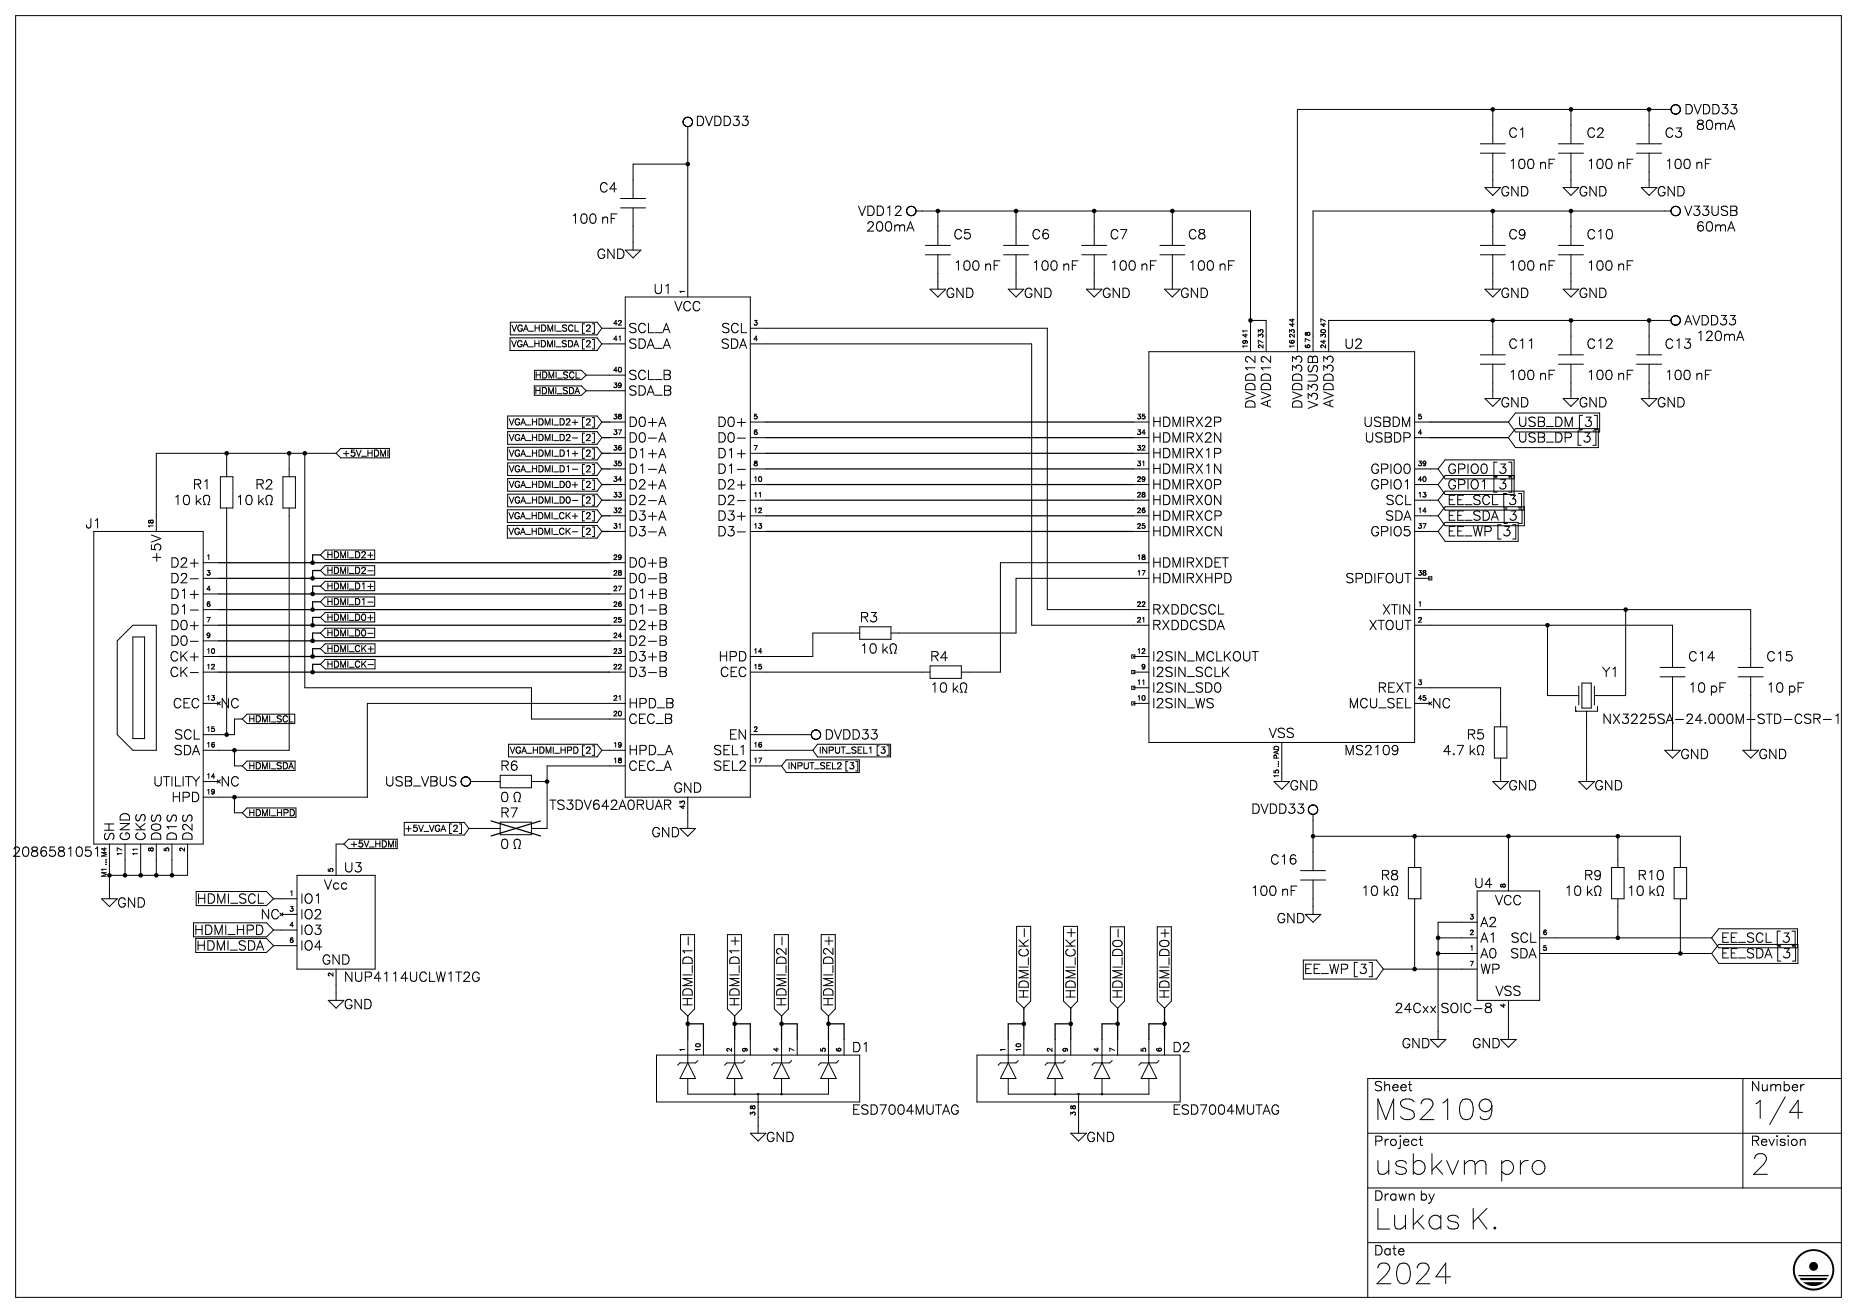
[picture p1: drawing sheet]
<svg xmlns="http://www.w3.org/2000/svg" width="297mm" height="210mm" viewBox="0 0 297 210" stroke-linecap="round" stroke-linejoin="round" font-family="sans-serif">
<defs><g id="words">
<g font-size="5.3">
<text x="219.8" y="179.1">MS2109</text>
<text x="219.8" y="187.9">usbkvm pro</text>
<text x="280" y="187.9">2</text>
<text x="219.8" y="196.6">Lukas K.</text>
<text x="219.8" y="205.4">2024</text>
</g>
<text font-size="4.6" x="280" y="178.9">1/4</text>
<g font-size="2.4">
<text x="111.3" y="20.1">DVDD33</text>
<text x="241.3" y="22">C1</text>
<text x="253.7" y="22">C2</text>
<text x="266.3" y="22">C3</text>
<text x="269.4" y="18.2">DVDD33</text>
<text x="271.2" y="20.7">80mA</text>
<text x="241.3" y="27">100 nF</text>
<text x="253.7" y="27">100 nF</text>
<text x="266.3" y="27">100 nF</text>
<text x="144.4" y="34.5">VDD12</text>
<text x="240" y="31.4">GND</text>
<text x="252.5" y="31.4">GND</text>
<text x="265" y="31.4">GND</text>
<text x="269.4" y="34.5">V33USB</text>
<text x="100" y="41.4">GND</text>
<text x="152.5" y="38.2">C5</text>
<text x="165" y="38.2">C6</text>
<text x="177.5" y="38.2">C7</text>
<text x="190" y="38.2">C8</text>
<text x="241.3" y="38.2">C9</text>
<text x="253.7" y="38.2">C10</text>
<text x="271.2" y="37">60mA</text>
<text x="151.2" y="47.6">GND</text>
<text x="152.5" y="43.2">100 nF</text>
<text x="163.7" y="47.6">GND</text>
<text x="165" y="43.2">100 nF</text>
<text x="176.2" y="47.6">GND</text>
<text x="177.5" y="43.2">100 nF</text>
<text x="188.7" y="47.6">GND</text>
<text x="190" y="43.2">100 nF</text>
<text x="240" y="47.6">GND</text>
<text x="241.3" y="43.2">100 nF</text>
<text x="252.5" y="47.6">GND</text>
<text x="253.7" y="43.2">100 nF</text>
<text x="100.5" y="53.2">SCL_A</text>
<text x="110" y="49.7">VCC</text>
<text x="269.4" y="52">AVDD33</text>
<text x="100.5" y="55.7">SDA_A</text>
<text x="119.5" y="55.7">SDA</text>
<text x="200.7" y="56.8" transform="rotate(-90 200.7 56.8)">DVDD12</text>
<text x="203.2" y="56.8" transform="rotate(-90 203.2 56.8)">AVDD12</text>
<text x="208.2" y="56.8" transform="rotate(-90 208.2 56.8)">DVDD33</text>
<text x="210.7" y="56.8" transform="rotate(-90 210.7 56.8)">V33USB</text>
<text x="213.2" y="56.8" transform="rotate(-90 213.2 56.8)">AVDD33</text>
<text x="215" y="55.7">U2</text>
<text x="241.3" y="55.7">C11</text>
<text x="253.7" y="55.7">C12</text>
<text x="266.3" y="55.7">C13</text>
<text x="271.2" y="54.5">120mA</text>
<text x="100.5" y="63.2">SDA_B</text>
<text x="100.5" y="60.7">SCL_B</text>
<text x="240" y="65.1">GND</text>
<text x="241.3" y="60.7">100 nF</text>
<text x="252.5" y="65.1">GND</text>
<text x="253.7" y="60.7">100 nF</text>
<text x="265" y="65.1">GND</text>
<text x="266.3" y="60.7">100 nF</text>
<text x="100.5" y="68.2">D0+A</text>
<text x="100.5" y="70.7">D0-A</text>
<text x="184.2" y="68.2">HDMIRX2P</text>
<text x="184.2" y="70.7">HDMIRX2N</text>
<text x="225.7" y="70.7">USBDP</text>
<text x="242.7" y="68.2">USB_DM [3]</text>
<text x="242.7" y="70.7">USB_DP [3]</text>
<text x="100.5" y="75.7">D1-A</text>
<text x="100.5" y="73.2">D1+A</text>
<text x="184.2" y="73.2">HDMIRX1P</text>
<text x="184.2" y="75.7">HDMIRX1N</text>
<text x="225.7" y="75.7">GPIO0</text>
<text x="231.5" y="75.7">GPIO0 [3]</text>
<text x="33.7" y="80.7">10 kΩ</text>
<text x="43.7" y="80.7">10 kΩ</text>
<text x="43.7" y="78.2">R2</text>
<text x="100.5" y="83.2">D3+A</text>
<text x="100.5" y="78.2">D2+A</text>
<text x="100.5" y="80.7">D2-A</text>
<text x="184.2" y="83.2">HDMIRXCP</text>
<text x="184.2" y="78.2">HDMIRX0P</text>
<text x="184.2" y="80.7">HDMIRX0N</text>
<text x="225.7" y="80.7">SCL EE_SCL [3]</text>
<text x="225.7" y="78.2">GPIO1</text>
<text x="225.7" y="83.2">SDA EE_SDA [3]</text>
<text x="231.5" y="78.2">GPIO1 [3]</text>
<text x="16.2" y="84.5">J1</text>
<text x="100.5" y="85.7">D3-A</text>
<text x="184.2" y="85.7">HDMIRXCN</text>
<text x="225.7" y="85.7">GPIO5</text>
<text x="231.5" y="85.7">EE_WP [3]</text>
<text x="100.5" y="90.7">D0+B</text>
<text x="100.5" y="93.2">D0-B</text>
<text x="100.5" y="95.7">D1+B</text>
<text x="184.2" y="90.7">HDMIRXDET</text>
<text x="184.2" y="93.2">HDMIRXHPD</text>
<text x="225.7" y="93.2">SPDIFOUT</text>
<text x="100.5" y="98.2">D1-B</text>
<text x="100.5" y="100.7">D2+B</text>
<text x="137.5" y="99.5">R3</text>
<text x="184.2" y="100.7">RXDDCSDA</text>
<text x="184.2" y="98.2">RXDDCSCL</text>
<text x="100.5" y="105.7">D3+B</text>
<text x="100.5" y="103.2">D2-B</text>
<text x="119.5" y="105.7">HPD</text>
<text x="137.5" y="104.5">10 kΩ</text>
<text x="148.7" y="105.7">R4</text>
<text x="184.2" y="105.7">I2SIN_MCLKOUT</text>
<text x="270" y="105.7">C14</text>
<text x="282.5" y="105.7">C15</text>
<text x="32" y="113.2">CEC</text>
<text x="35.2" y="113.2">NC</text>
<text x="100.5" y="113.2">HPD_B</text>
<text x="100.5" y="108.2">D3-B</text>
<text x="119.5" y="108.2">CEC</text>
<text x="148.7" y="110.7">10 kΩ</text>
<text x="184.2" y="113.2">I2SIN_WS</text>
<text x="184.2" y="108.2">I2SIN_SCLK</text>
<text x="184.2" y="110.7">I2SIN_SD0</text>
<text x="229" y="113.2">NC</text>
<text x="256.2" y="108.2">Y1</text>
<text x="270" y="110.7">10 pF</text>
<text x="282.5" y="110.7">10 pF</text>
<text x="32" y="118.2">SCL</text>
<text x="100.5" y="115.7">CEC_B</text>
<text x="119.5" y="118.2">EN</text>
<text x="131.9" y="118.2">DVDD33</text>
<text x="205" y="118">VSS</text>
<text x="237.5" y="118.2">R5</text>
<text x="256.2" y="115.7">NX3225SA-24.000M-STD-CSR-1</text>
<text x="32" y="120.7">SDA</text>
<text x="35.2" y="125.7">NC</text>
<text x="73.1" y="125.7">USB_VBUS</text>
<text x="80" y="123.2">R6</text>
<text x="100.5" y="120.7">HPD_A</text>
<text x="100.5" y="123.2">CEC_A</text>
<text x="119.5" y="123.2">SEL2</text>
<text x="215" y="120.7">MS2109</text>
<text x="237.5" y="120.7">4.7 kΩ</text>
<text x="268.8" y="121.4">GND</text>
<text x="281.2" y="121.4">GND</text>
<text x="32" y="128.2">HPD</text>
<text x="80" y="130.7">R7</text>
<text x="80" y="128.2">0 Ω</text>
<text x="107.5" y="129.5">TS3DV642A0RUAR</text>
<text x="110" y="126.7">GND</text>
<text x="206.3" y="126.4">GND</text>
<text x="208.7" y="130.1">DVDD33</text>
<text x="241.3" y="126.4">GND</text>
<text x="255" y="126.4">GND</text>
<text x="16.2" y="137">2086581051</text>
<text x="18.3" y="134.5" transform="rotate(-90 18.3 134.5)">SH</text>
<text x="20.7" y="134.5" transform="rotate(-90 20.7 134.5)">GND</text>
<text x="23.2" y="134.5" transform="rotate(-90 23.2 134.5)">CKS</text>
<text x="25.8" y="134.5" transform="rotate(-90 25.8 134.5)">D0S</text>
<text x="28.3" y="134.5" transform="rotate(-90 28.3 134.5)">D1S</text>
<text x="30.7" y="134.5" transform="rotate(-90 30.7 134.5)">D2S</text>
<text x="80" y="135.7">0 Ω</text>
<text x="108.7" y="133.9">GND</text>
<text x="53.7" y="142.2">Vcc</text>
<text x="55" y="139.5">U3</text>
<text x="207.5" y="138.2">C16</text>
<text x="223.7" y="143.2">10 kΩ</text>
<text x="223.7" y="140.7">R8</text>
<text x="238.7" y="142">U4</text>
<text x="256.2" y="143.2">10 kΩ</text>
<text x="256.2" y="140.7">R9</text>
<text x="266.2" y="143.2">10 kΩ</text>
<text x="266.2" y="140.7">R10</text>
<text x="18.7" y="145.1">GND</text>
<text x="42.2" y="149.5">HDMI_HPD</text>
<text x="42.2" y="144.5">HDMI_SCL</text>
<text x="44.7" y="147">NCIO2</text>
<text x="48" y="149.5">IO3</text>
<text x="48" y="144.5">IO1</text>
<text x="208.7" y="147.6">GND</text>
<text x="236.7" y="148.2">A2</text>
<text x="241.3" y="144.7">VCC</text>
<text x="42.2" y="152">HDMI_SDA</text>
<text x="48" y="152">IO4</text>
<text x="53.7" y="154.2">GND</text>
<text x="236.7" y="155.7">WP</text>
<text x="236.7" y="150.7">A1</text>
<text x="236.7" y="153.2">A0</text>
<text x="245.7" y="153.2">SDA</text>
<text x="275.3" y="150.7">EE_SCL [3]</text>
<text x="275.3" y="153.2">EE_SDA [3]</text>
<text x="55" y="157">NUP4114UCLW1T2G</text>
<text x="55" y="161.4">GND</text>
<text x="110.8" y="161" transform="rotate(-90 110.8 161)">HDMI_D1-</text>
<text x="118.2" y="161" transform="rotate(-90 118.2 161)">HDMI_D1+</text>
<text x="125.8" y="161" transform="rotate(-90 125.8 161)">HDMI_D2-</text>
<text x="133.2" y="161" transform="rotate(-90 133.2 161)">HDMI_D2+</text>
<text x="164.5" y="159.7" transform="rotate(-90 164.5 159.7)">HDMI_CK-</text>
<text x="172" y="159.7" transform="rotate(-90 172 159.7)">HDMI_CK+</text>
<text x="179.5" y="159.7" transform="rotate(-90 179.5 159.7)">HDMI_D0-</text>
<text x="187" y="159.7" transform="rotate(-90 187 159.7)">HDMI_D0+</text>
<text x="238.7" y="162">24Cxx SOIC-8</text>
<text x="241.3" y="159.2">VSS</text>
<text x="228.7" y="167.6">GND</text>
<text x="240" y="167.6">GND</text>
<text x="136.2" y="168.2">D1</text>
<text x="187.5" y="168.2">D2</text>
<text x="136.2" y="178.2">ESD7004MUTAG</text>
<text x="187.5" y="178.2">ESD7004MUTAG</text>
<text x="219.8" y="174.5">Sheet</text>
<text x="280" y="174.5">Number</text>
<text x="122.5" y="182.6">GND</text>
<text x="173.7" y="182.6">GND</text>
<text x="219.8" y="183.2">Project</text>
<text x="280" y="183.2">Revision</text>
<text x="219.8" y="192">Drawn by</text>
<text x="219.8" y="200.7">Date</text>
</g>
<g font-size="1.6">
<text x="95.2" y="53">VGA_HDMI_SCL [2]</text>
<text x="95.2" y="55.5">VGA_HDMI_SDA [2]</text>
<text x="92.7" y="60.5">HDMI_SCL</text>
<text x="92.7" y="63">HDMI_SDA</text>
<text x="95.2" y="68">VGA_HDMI_D2+ [2]</text>
<text x="95.2" y="70.5">VGA_HDMI_D2- [2]</text>
<text x="54.8" y="73">+5V_HDMI</text>
<text x="95.2" y="78">VGA_HDMI_D0+ [2]</text>
<text x="95.2" y="75.5">VGA_HDMI_D1- [2]</text>
<text x="95.2" y="73">VGA_HDMI_D1+ [2]</text>
<text x="95.2" y="80.5">VGA_HDMI_D0- [2]</text>
<text x="95.2" y="83">VGA_HDMI_CK+ [2]</text>
<text x="52.2" y="89.3">HDMI_D2+</text>
<text x="95.2" y="85.5">VGA_HDMI_CK- [2]</text>
<text x="52.2" y="91.7">HDMI_D2-</text>
<text x="52.2" y="94.2">HDMI_D1+</text>
<text x="52.2" y="96.7">HDMI_D1-</text>
<text x="52.2" y="99.2">HDMI_D0+</text>
<text x="52.2" y="101.7">HDMI_D0-</text>
<text x="52.2" y="106.7">HDMI_CK-</text>
<text x="52.2" y="104.2">HDMI_CK+</text>
<text x="39.7" y="115.5">HDMI_SCL</text>
<text x="39.7" y="123">HDMI_SDA</text>
<text x="95.2" y="120.5">VGA_HDMI_HPD [2]</text>
<text x="126" y="123">INPUT_SEL2 [3]</text>
<text x="131" y="120.5">INPUT_SEL1 [3]</text>
<text x="39.7" y="130.5">HDMI_HPD</text>
<text x="56" y="135.5">+5V_HDMI</text>
</g>
<g font-size="1.2">
<text x="109.5" y="47" transform="rotate(-90 109.5 47)">1</text>
<text x="99.5" y="52">42</text>
<text x="120.5" y="52">3</text>
<text x="99.5" y="54.5">41</text>
<text x="99.5" y="59.5">40</text>
<text x="120.5" y="54.5">4</text>
<text x="199.5" y="55.7" transform="rotate(-90 199.5 55.7)">19 41</text>
<text x="202" y="55.7" transform="rotate(-90 202 55.7)">27 33</text>
<text x="207" y="55.7" transform="rotate(-90 207 55.7)">16 23 44</text>
<text x="209.5" y="55.7" transform="rotate(-90 209.5 55.7)">6 7 8</text>
<text x="212" y="55.7" transform="rotate(-90 212 55.7)">24 30 47</text>
<text x="99.5" y="62">39</text>
<text x="99.5" y="67">38</text>
<text x="99.5" y="69.5">37</text>
<text x="99.5" y="72">36</text>
<text x="120.5" y="67">5</text>
<text x="120.5" y="72">7</text>
<text x="120.5" y="69.5">6</text>
<text x="183.2" y="67">35</text>
<text x="183.2" y="72">32</text>
<text x="226.8" y="67">5</text>
<text x="226.8" y="69.5">4</text>
<text x="99.5" y="74.5">35</text>
<text x="99.5" y="77">34</text>
<text x="120.5" y="74.5">8</text>
<text x="120.5" y="77">10</text>
<text x="183.2" y="77">29</text>
<text x="226.8" y="77">40</text>
<text x="226.8" y="74.5">39</text>
<text x="99.5" y="82">32</text>
<text x="99.5" y="79.5">33</text>
<text x="120.5" y="79.5">11</text>
<text x="120.5" y="82">12</text>
<text x="183.2" y="82">26</text>
<text x="183.2" y="79.5">28</text>
<text x="226.8" y="79.5">13</text>
<text x="226.8" y="82">14</text>
<text x="24.5" y="84.5" transform="rotate(-90 24.5 84.5)">18</text>
<text x="33" y="89.5">1</text>
<text x="99.5" y="84.5">31</text>
<text x="99.5" y="89.5">29</text>
<text x="120.5" y="84.5">13</text>
<text x="183.2" y="84.5">25</text>
<text x="183.2" y="89.5">18</text>
<text x="226.8" y="84.5">37</text>
<text x="33" y="92">3</text>
<text x="33" y="94.5">4</text>
<text x="99.5" y="92">28</text>
<text x="99.5" y="94.5">27</text>
<text x="226.8" y="92">38</text>
<text x="33" y="97">6</text>
<text x="33" y="102">9</text>
<text x="33" y="99.5">7</text>
<text x="99.5" y="97">26</text>
<text x="99.5" y="102">24</text>
<text x="99.5" y="99.5">25</text>
<text x="183.2" y="97">22</text>
<text x="226.8" y="99.5">2</text>
<text x="226.8" y="97">1</text>
<text x="33" y="104.5">10</text>
<text x="33" y="107">12</text>
<text x="99.5" y="104.5">23</text>
<text x="99.5" y="107">22</text>
<text x="120.5" y="104.5">14</text>
<text x="120.5" y="107">15</text>
<text x="183.2" y="107">9</text>
<text x="183.2" y="104.5">12</text>
<text x="33" y="112">13</text>
<text x="183.2" y="112">10</text>
<text x="226.8" y="112">45</text>
<text x="226.8" y="109.5">3</text>
<text x="33" y="119.5">16</text>
<text x="33" y="117">15</text>
<text x="99.5" y="119.5">19</text>
<text x="99.5" y="114.5">20</text>
<text x="120.5" y="119.5">16</text>
<text x="120.5" y="117">2</text>
<text x="204.5" y="119.3" transform="rotate(-90 204.5 119.3)">15 ... PAD</text>
<text x="33" y="124.5">14</text>
<text x="99.5" y="122">18</text>
<text x="120.5" y="122">17</text>
<text x="33" y="127">19</text>
<text x="109.5" y="128" transform="rotate(-90 109.5 128)">43</text>
<text x="17" y="135.5" transform="rotate(-90 17 135.5)">M1 ... M4</text>
<text x="19.5" y="135.5" transform="rotate(-90 19.5 135.5)">17</text>
<text x="22" y="135.5" transform="rotate(-90 22 135.5)">11</text>
<text x="24.5" y="135.5" transform="rotate(-90 24.5 135.5)">8</text>
<text x="27" y="135.5" transform="rotate(-90 27 135.5)">5</text>
<text x="29.5" y="135.5" transform="rotate(-90 29.5 135.5)">2</text>
<text x="53.3" y="139.5" transform="rotate(-90 53.3 139.5)">5</text>
<text x="240.7" y="142" transform="rotate(-90 240.7 142)">8</text>
<text x="47" y="148.2">4</text>
<text x="47" y="145.7">3</text>
<text x="235.7" y="149.5">2</text>
<text x="235.7" y="147">3</text>
<text x="246.7" y="149.5">6</text>
<text x="47" y="150.7">6</text>
<text x="53.3" y="155.5" transform="rotate(-90 53.3 155.5)">2</text>
<text x="246.7" y="152">5</text>
<text x="240.7" y="160.5" transform="rotate(-90 240.7 160.5)">4</text>
<text x="109.5" y="168.2" transform="rotate(-90 109.5 168.2)">1</text>
<text x="112" y="168.2" transform="rotate(-90 112 168.2)">10</text>
<text x="117" y="168.2" transform="rotate(-90 117 168.2)">2</text>
<text x="119.5" y="168.2" transform="rotate(-90 119.5 168.2)">9</text>
<text x="124.5" y="168.2" transform="rotate(-90 124.5 168.2)">4</text>
<text x="127" y="168.2" transform="rotate(-90 127 168.2)">7</text>
<text x="132" y="168.2" transform="rotate(-90 132 168.2)">5</text>
<text x="134.5" y="168.2" transform="rotate(-90 134.5 168.2)">6</text>
<text x="160.7" y="168.2" transform="rotate(-90 160.7 168.2)">1</text>
<text x="163.2" y="168.2" transform="rotate(-90 163.2 168.2)">10</text>
<text x="168.3" y="168.2" transform="rotate(-90 168.3 168.2)">2</text>
<text x="170.7" y="168.2" transform="rotate(-90 170.7 168.2)">9</text>
<text x="175.7" y="168.2" transform="rotate(-90 175.7 168.2)">4</text>
<text x="178.2" y="168.2" transform="rotate(-90 178.2 168.2)">7</text>
<text x="183.2" y="168.2" transform="rotate(-90 183.2 168.2)">5</text>
<text x="185.7" y="168.2" transform="rotate(-90 185.7 168.2)">6</text>
<text x="120.7" y="176.7" transform="rotate(-90 120.7 176.7)">3 8</text>
<text x="172" y="176.7" transform="rotate(-90 172 176.7)">3 8</text>
</g>
</g></defs>
<g fill="none" stroke="#000" stroke-width=".16">
<path d="M2.5 2.5h292v205h-292zM109.3 19.9h.1M109.4 19.9v.1M109.4 19.1l-.1 .4v.4M109.4 19.1h.1M109.4 20h.1M109.6 18.9l-.2 .2M109.6 18.9h.1M110.2 18.8h.1M110.2 18.8l-.6 .1M110.3 18.8l.2 .1M110.5 18.9v.1"/>
<path d="M110.5 19l.2 .1M110.7 19.9l-.3 .2M238.8 17.5v5.5M251.2 17.5v5.5M263.8 17.5v5.5M267.3 17.5h-59.8v36.2M267.3 17.5v.1M267.3 17.6h.1M267.3 17.6l.3 .5M267.6 18.1h.1M267.6 18.1l.1 .1M267.7 16.8l-.3 .3-.1 .4"/>
<path d="M267.7 18.2h.1M267.7 16.8h.1M267.7 18.2h.4M268.1 16.8h-.4M268.1 16.8h.1M268.1 18.2h.1M268.1 16.8l.5 .3M268.4 18.2h-.3M268.4 18.1v.1M268.5 18.1h-.1M268.5 18.1h.1M268.6 18l-.1 .1"/>
<path d="M268.6 18h.1M268.6 17.1h.1M268.6 17.1l.1 .1M268.6 17.9v.1M268.7 17.9h-.1M268.7 17.2h.1M268.7 17.2v.4M268.7 17.6v.3M268.7 17.6h.1M91.7 34.5l.3-.3v1.5M93.1 34.3a.49 .49 0 0 1 .7 .2 .76 .76 0 0 1-.5 1.2 .96 .96 0 0 1-.2-1.4zM94.5 34.3a.49 .49 0 0 1 .7 .2 .76 .76 0 0 1-.5 1.2 .96 .96 0 0 1-.2-1.4z"/>
<path d="M96.4 34.7v1M96.4 35l.4-.3 .3 .1 .1 .9M97.1 29.6a.55 .55 0 0 0-.6-.4 .55 .55 0 0 0-.5 .6 .66 .66 0 0 0 .2 .7 .66 .66 0 0 0 .7 .1l.2-.2M97.7 34.9h.6M98.2 39.8v1.5l-1-1.5v1.5M98.6 30.2h-1.1l.7-1v1.5M98.7 34.2h-1v1.5M99.3 31.7h3.9M99.3 33.2h3.9M99.5 39.9l-.7-.1v1.5h.7M101.2 33.2v5.5M109.4 20l.1 .1"/>
<path d="M109.5 20.1h.1M109.5 20.1l.3 .1M109.8 20.2h.1M109.9 20.2h.1M110 20.2v27.3M110 26.2h-8.8v5.5M110.4 20.1l-.4 .1M110.4 20.1h.1M137.3 33l.6 1.5 .5-1.5M138.8 33h.5a.8 .8 0 0 1 .5 .7 .8 .8 0 0 1-.5 .8h-.5zM138.8 35.8l.3-.3 .5 .1a.47 .47 0 0 1-.1 .6l-.7 .8h.9M140.3 33h.5a.8 .8 0 0 1 .5 .7 .8 .8 0 0 1-.5 .8h-.5z"/>
<path d="M140.4 35.5a.49 .49 0 0 1 .7 .2 .76 .76 0 0 1-.5 1.3 .96 .96 0 0 1-.2-1.5zM141.8 35.5a.49 .49 0 0 1 .7 .2 .76 .76 0 0 1-.5 1.3 .96 .96 0 0 1-.2-1.5zM141.9 33.2l.4-.2v1.5M143.1 36.2l.4-.2h.3l.1 .2M143.1 36v1M143.8 33h-.4l-.2 .3M143.9 33.7l-.7 .8h1M143.9 36.2l.4-.2h.3l.1 1M143.9 36.2v.8M145 37l.6-1.5 .6 1.5M145.2 36.5h.8M148 39.2h4"/>
<path d="M150 39.2v-5.5h50v17.5h2.5M160.5 39.2h4M162.5 33.7v5.5M173 39.2h4M175 33.7v5.5M185.5 39.2h4M187.5 33.7v5.5M236.7 39.2h4M236.7 23h4M236.7 24.5h4M237.5 30h2.5l-1.2 1.2zM238.8 24.5v5.5"/>
<path d="M238.8 33.7v5.5M249.3 39.2h4M249.3 23h4M249.3 24.5h4M250 30h2.5l-1.3 1.2zM251.2 24.5v5.5M251.2 33.7v5.5M261.8 23h3.9M261.8 24.5h3.9M262.5 30h2.5l-1.2 1.2zM263.8 24.5v5.5M267.3 33.7h-57.3v20"/>
<path d="M267.3 33.7v.3M267.3 34h.1M267.3 34l.1 .3M267.4 33.4l-.1 .3M267.4 33.3v.1M267.4 33.2v.1M267.4 34.3h.1M267.5 33.2h-.1M267.5 34.3l.6 .2M268.1 34.5h.1M268.4 33.1l-.5-.1-.4 .2M268.4 33.1h.1"/>
<path d="M268.4 33.1l.1 .1M268.5 33.2h.1M268.6 34.3l-.5 .2M81.8 54.5l.4 1 .4-1M81.9 52l.4 1 .3-1M83.5 54.7a.37 .37 0 0 0-.4-.2 .37 .37 0 0 0-.3 .4v.2a.36 .36 0 0 0 .3 .4 .36 .36 0 0 0 .4-.4h-.2M83.5 52.2a.37 .37 0 0 0-.4-.2 .37 .37 0 0 0-.3 .4v.2a.36 .36 0 0 0 .4 .4 .36 .36 0 0 0 .3-.4h-.2M83.7 55.5l.4-1 .3 1M83.7 53l.4-1 .4 1M83.8 55.1h.5M83.9 52.6h.4M84.5 55.5h.8"/>
<path d="M84.6 53h.7M85.5 54.5v1M85.5 55h.7M85.6 52v1M85.6 52.5h.7M85.7 59.5v1M85.7 60h.7M86.2 54.5v1M86.3 52v1M86.4 59.5v1M86.6 54.5h.3a.53 .53 0 0 1 .4 .5 .53 .53 0 0 1-.4 .5h-.3zM86.6 52h.4a.53 .53 0 0 1 .3 .5 .53 .53 0 0 1-.3 .5h-.4z"/>
<path d="M86.8 59.5h.3a.53 .53 0 0 1 .4 .5 .53 .53 0 0 1-.4 .5h-.3zM87.6 55.5v-1l.4 1 .3-1v1M87.6 53v-1l.4 1 .4-1v1M88.7 54.5v1M88.8 52v1M88.9 59.5v1M89 55.5h.7M89 53h.8M90.6 54.6l-.3-.1-.4 .1 .1 .3 .6 .3v.1l-.3 .2-.4-.2M90.6 52.1l-.2-.1-.4 .1 .1 .3 .5 .2v.2l-.2 .2-.4-.2M90.8 59.6l-.2-.1-.5 .1 .1 .3 .6 .3v.1l-.2 .2-.5-.2M90.9 54.5h.3a.53 .53 0 0 1 .4 .5 .53 .53 0 0 1-.4 .5h-.3z"/>
<path d="M91.6 52.2a.37 .37 0 0 0-.4-.2 .37 .37 0 0 0-.3 .4v.2a.37 .37 0 0 0 .3 .4 .37 .37 0 0 0 .4-.3M91.8 55.5l.4-1 .3 1M91.8 59.7a.37 .37 0 0 0-.4-.2 .37 .37 0 0 0-.3 .4v.2a.37 .37 0 0 0 .3 .4 .37 .37 0 0 0 .4-.3M91.9 55.1h.5M92 52v1h.5M92.1 59.5v1h.6M93 59.2h-7.5v1.5h7.5M93.5 51.8h-.3v1.5h.3M93.5 54.3h-.3v1.5h.3M93.7 60h3.8M93.8 52.2l.2-.2h.3l.1 .2-.2 .3-.4 .5h.6M93.8 54.7l.2-.2h.3l.1 .2-.2 .3-.4 .5h.6"/>
<path d="M95.5 54h-13.9v2.1h13.9M95.5 51.5h-13.9v2.1h13.9M96.7 40.2a.55 .55 0 0 0-.6-.4 .55 .55 0 0 0-.5 .6 .66 .66 0 0 0 .2 .7 .66 .66 0 0 0 .7 .2l.2-.3v-.2h-.3M100 47.5h20v80h-20zM104.8 45.5v1a.51 .51 0 0 0 .5 .5 .51 .51 0 0 0 .5-.5v-1M106.5 45.7l.4-.2v1.5M107.9 48.2l.6 1.5 .6-1.5M116.5 54.4a.56 .56 0 0 0-.5-.2 .56 .56 0 0 0-.5 .4l.1 .2 .8 .3 .1 .4a.66 .66 0 0 1-1 0M116.6 51.9a.56 .56 0 0 0-.6-.2 .56 .56 0 0 0-.4 .4l.1 .2 .7 .3 .2 .4a.66 .66 0 0 1-1 0M117 54.2h.5a.8 .8 0 0 1 .5 .8 .8 .8 0 0 1-.5 .7h-.5zM118.1 52.1a.55 .55 0 0 0-.7-.4 .55 .55 0 0 0-.4 .6 .66 .66 0 0 0 .1 .7 .66 .66 0 0 0 .8 .1l.2-.2M118.5 55.2h.7"/>
<path d="M118.6 51.7v1.5h.8M118.9 54.2l-.6 1.5M120 52.5h47.5v45h16.3M122.5 55h42.5v45h18.8M148 40.7h4M148.7 46.2h2.5l-1.2 1.3zM150 40.7v5.5M160.5 40.7h4M161.2 46.2h2.5l-1.2 1.3zM162.5 40.7v5.5M173 40.7h4M173.7 46.2h2.5l-1.2 1.3z"/>
<path d="M175 40.7v5.5M183.8 56.2h42.4v62.5h-42.4zM185.5 40.7h4M186.3 46.2h2.4l-1.2 1.3zM187.5 40.7v5.5M199.2 57.3l.1 .4 .3 .2M200.7 58.8h-1.5l.3 .4M200.7 57v1l-.7-.8M201.7 57.3l.1 .4 .3 .2M203.2 57v1l-.7-.8M203.2 58.8h-1.5l.3 .4M206.7 59.2v-.7l.6 .4a.5 .5 0 0 1 .8-.4 .5 .5 0 0 1-.2 .9"/>
<path d="M207.3 57.2v.3l-.6-.5v.8M208.2 57.4a.44 .44 0 0 1-.3 .6M209.2 57.3v.7h1.5v-.7M209.2 60h1.1a.51 .51 0 0 1 .4 .5 .51 .51 0 0 1-.4 .5h-1.1M209.4 58.5a.56 .56 0 0 0-.2 .5 .56 .56 0 0 0 .4 .5l.2-.2 .3-.7 .4-.1a.66 .66 0 0 1 0 1M209.9 57.3v.7M211.7 57v.8M211.7 59.2v-.7l.6 .4a.5 .5 0 0 1 .8-.4 .5 .5 0 0 1-.2 .9M212.5 51.2h54.8M213.2 57.4a.44 .44 0 0 1-.3 .6M236.7 56.7h4M236.7 58.2h4"/>
<path d="M236.7 40.7h4M237.5 46.2h2.5l-1.2 1.3zM238.8 40.7v5.5M238.8 51.2v5.5M238.8 58.2v5.5M249.3 56.7h4M249.3 58.2h4M249.3 40.7h4M250 46.2h2.5l-1.3 1.3zM251.2 40.7v5.5M251.2 51.2v5.5M251.2 58.2v5.5"/>
<path d="M261.8 56.7h3.9M261.8 58.2h3.9M263.8 51.2v5.5M263.8 58.2v5.5M267.3 51.2v.2M267.3 51.4h.1M267.3 51.4l.3 .5M267.3 51v.2M267.3 51h.1M267.4 50.7l-.1 .3M267.5 50.7h-.1M267.6 51.9h.1"/>
<path d="M267.7 50.6l-.2 .1M267.7 51.9v.1M267.7 50.5v.1M267.7 52h.4M268.1 50.5h-.4M268.1 50.5h.1M268.1 52h.1M268.1 50.5l.5 .2M268.4 51.9l-.3 .1M268.4 51.9h.1M268.5 51.8l-.1 .1M268.5 51.8h.1"/>
<path d="M268.6 51.8h-.1M28.1 79.5l.4-.3v1.5M29.5 79.3a.49 .49 0 0 1 .8 .2 .76 .76 0 0 1-.5 1.2 .96 .96 0 0 1-.3-1.4zM31.1 77.4h.9l.1-.3-.1-.2-.3-.2h-.6v1.5M31.4 79.2v1.5M31.6 77.4l.5 .8M32.1 79.7l-.7 .7M32.8 77l.3-.3v1.5M33.3 79.3a.59 .59 0 0 0-.7 .1 .59 .59 0 0 0 0 .8l.2 .5h-.3M36.2 72.5v3.7M41.1 77.4h.9l.1-.3-.1-.2-.2-.2h-.7v1.5M41.6 77.4l.5 .8"/>
<path d="M42.1 79.7l-.7 .7M43.2 76.7l-.5 .1-.1 .3M43.3 77.5l-.8 .7h1M43.3 79.3a.59 .59 0 0 0-.7 .1 .59 .59 0 0 0 0 .8l.2 .5h-.3M45.2 76.2v5M46.2 72.5v3.7M47.3 76.2v5M48.8 72.5v37.5h36.2v5h15M53.7 72.5h-28.7v12.5M53.7 72.5l.8 .7h7.8M62.3 71.7h-7.8l-.8 .8M81.4 67l.4 1 .4-1"/>
<path d="M81.4 69.5l.4 1 .4-1M81.4 77l.4 1 .4-1M81.4 74.5l.4 1 .4-1M81.4 72l.4 1 .4-1M81.4 79.5l.4 1 .4-1M83.1 79.7a.37 .37 0 0 0-.4-.2 .37 .37 0 0 0-.3 .4v.2a.36 .36 0 0 0 .3 .4 .36 .36 0 0 0 .4-.4h-.2M83.1 69.7a.37 .37 0 0 0-.4-.2 .37 .37 0 0 0-.3 .4v.2a.36 .36 0 0 0 .3 .4 .36 .36 0 0 0 .4-.4h-.2M83.1 74.7a.37 .37 0 0 0-.4-.2 .37 .37 0 0 0-.3 .4v.2a.36 .36 0 0 0 .3 .4 .36 .36 0 0 0 .4-.4h-.2M83.1 67.2a.37 .37 0 0 0-.4-.2 .37 .37 0 0 0-.3 .4v.2a.36 .36 0 0 0 .3 .4 .36 .36 0 0 0 .4-.4h-.2M83.1 72.2a.37 .37 0 0 0-.4-.2 .37 .37 0 0 0-.3 .4v.2a.36 .36 0 0 0 .3 .4 .36 .36 0 0 0 .4-.4h-.2M83.1 77.2a.37 .37 0 0 0-.4-.2 .37 .37 0 0 0-.3 .4v.2a.36 .36 0 0 0 .3 .4 .36 .36 0 0 0 .4-.4h-.2M83.3 68l.4-1 .4 1"/>
<path d="M83.3 70.5l.4-1 .4 1M83.3 78l.4-1 .4 1M83.3 75.5l.4-1 .4 1M83.3 73l.4-1 .4 1M83.4 77.6h.5M83.4 75.1h.5M83.4 67.6h.5M83.4 70.1h.5M83.4 72.6h.5M84.2 68h.7M84.2 70.5h.7M84.2 78h.7"/>
<path d="M84.2 75.5h.7M84.2 73h.7M85.2 67v1M85.2 69.5v1M85.2 72v1M85.2 74.5v1M85.2 77v1M85.2 79.5v1M85.2 67.5h.6M85.2 70h.6M85.2 77.5h.6M85.2 75h.6"/>
<path d="M85.2 72.5h.6M85.2 80h.6M85.7 62v1M85.7 62.5h.7M85.8 67v1M85.8 69.5v1M85.8 72v1M85.8 74.5v1M85.8 77v1M85.8 79.5v1M86.2 79.5h.3a.53 .53 0 0 1 .4 .5 .53 .53 0 0 1-.4 .5h-.3zM86.2 69.5h.3a.53 .53 0 0 1 .4 .5 .53 .53 0 0 1-.4 .5h-.3z"/>
<path d="M86.2 74.5h.3a.53 .53 0 0 1 .4 .5 .53 .53 0 0 1-.4 .5h-.3zM86.2 67h.3a.53 .53 0 0 1 .4 .5 .53 .53 0 0 1-.4 .5h-.3zM86.2 72h.3a.53 .53 0 0 1 .4 .5 .53 .53 0 0 1-.4 .5h-.3zM86.2 77h.3a.53 .53 0 0 1 .4 .5 .53 .53 0 0 1-.4 .5h-.3zM86.4 62v1M86.8 62h.3a.53 .53 0 0 1 .3 .5 .53 .53 0 0 1-.3 .5h-.3zM87.2 68v-1l.4 1 .4-1v1M87.2 70.5v-1l.4 1 .4-1v1M87.2 73v-1l.4 1 .4-1v1M87.2 75.5v-1l.4 1 .4-1v1M87.2 78v-1l.4 1 .4-1v1M87.8 63v-1l.3 1 .4-1v1"/>
<path d="M87.8 60.5v-1l.4 1 .4-1v1M88.3 67v1M88.3 69.5v1M88.3 72v1M88.3 74.5v1M88.3 77v1M88.3 79.5v1M88.6 68h.7M88.6 70.5h.7M88.6 78h.7M88.6 75.5h.7M88.6 73h.7"/>
<path d="M88.9 62v1M89.1 63h.8M89.2 60.5h.7M89.6 79.5h.3a.53 .53 0 0 1 .4 .5 .53 .53 0 0 1-.4 .5h-.3zM89.6 69.5h.3a.53 .53 0 0 1 .4 .5 .53 .53 0 0 1-.4 .5h-.3zM89.6 74.5h.3a.53 .53 0 0 1 .4 .5 .53 .53 0 0 1-.4 .5h-.3zM89.6 67h.3a.53 .53 0 0 1 .4 .5 .53 .53 0 0 1-.4 .5h-.3zM89.6 72h.3a.53 .53 0 0 1 .4 .5 .53 .53 0 0 1-.4 .5h-.3zM89.6 77h.3a.53 .53 0 0 1 .4 .5 .53 .53 0 0 1-.4 .5h-.3zM90.6 69.7l.2-.2h.2l.2 .2-.2 .3-.5 .5h.7M90.6 67.2l.2-.2h.2l.2 .2-.2 .3-.5 .5h.7M90.7 79.5h.1a.52 .52 0 0 1 .4 .5 .52 .52 0 0 1-.4 .5 .64 .64 0 0 1-.1-1z"/>
<path d="M90.7 77h.1a.52 .52 0 0 1 .4 .5 .52 .52 0 0 1-.4 .5 .64 .64 0 0 1-.1-1zM90.7 72.2l.2-.2v1M90.7 74.7l.2-.2v1M90.7 62.1l-.2-.1-.4 .1 .1 .3 .5 .3v.1l-.2 .2-.4-.2M91.1 62h.3a.53 .53 0 0 1 .4 .5 .53 .53 0 0 1-.4 .5h-.3zM91.5 70h.9M91.5 67.5h.9M91.5 77.5h.9M91.5 75h.9M91.5 72.5h.9M91.9 63l.4-1 .4 1M92 67.1v.9"/>
<path d="M92 72.1v.9M92 77.1v.9M92.1 62.6h.5M93 61.7h-7.5v1.5h7.5M93.5 66.8h-.3v1.5h.3M93.5 69.3h-.3v1.5h.3M93.5 71.8h-.3v1.5h.3M93.5 74.3h-.3v1.5h.3M93.5 76.8h-.3v1.5h.3M93.5 79.3h-.3v1.5h.3M93.7 62.5h3.8M93.8 79.7l.2-.2h.2l.2 .2-.2 .3-.4 .5h.6"/>
<path d="M93.8 69.7l.2-.2h.3l.1 .2-.2 .3-.4 .5h.6M93.8 74.7l.2-.2h.3l.1 .2-.2 .3-.4 .5h.6M93.8 67.2l.2-.2h.3l.1 .2-.2 .3-.4 .5h.6M93.8 72.2l.2-.2h.3l.1 .2-.2 .3-.4 .5h.6M93.8 77.2l.2-.2h.3l.1 .2-.2 .3-.4 .5h.6M95.5 66.5h-14.3v2.1h14.3M95.5 71.5h-14.3v2.1h14.3M95.5 69h-14.3v2.1h14.3M95.5 74h-14.3v2.1h14.3M95.5 76.5h-14.3v2.1h14.3M95.5 79h-14.3v2.1h14.3M115 79.2h.5a.8 .8 0 0 1 .5 .8 .8 .8 0 0 1-.5 .7h-.5z"/>
<path d="M115 76.7h.5a.8 .8 0 0 1 .5 .8 .8 .8 0 0 1-.5 .7h-.5zM115 66.7h.5a.8 .8 0 0 1 .5 .8 .8 .8 0 0 1-.5 .7h-.5zM115 74.2h.5a.8 .8 0 0 1 .5 .8 .8 .8 0 0 1-.5 .7h-.5zM115 69.2h.5a.8 .8 0 0 1 .5 .8 .8 .8 0 0 1-.5 .7h-.5zM115 71.7h.5a.8 .8 0 0 1 .5 .8 .8 .8 0 0 1-.5 .7h-.5zM116.5 79.6l.3-.4 .5 .2a.47 .47 0 0 1-.2 .6l-.7 .7h1M116.5 77.1l.3-.4 .5 .2a.47 .47 0 0 1-.2 .6l-.7 .7h1M116.6 66.8a.49 .49 0 0 1 .8 .2 .76 .76 0 0 1-.5 1.2 .96 .96 0 0 1-.3-1.4zM116.6 69.3a.49 .49 0 0 1 .8 .2 .76 .76 0 0 1-.5 1.2 .96 .96 0 0 1-.3-1.4zM116.6 72l.4-.3v1.5M116.6 74.5l.4-.3v1.5M117.9 75.1h1.3"/>
<path d="M117.9 67.6h1.3M117.9 72.6h1.3M117.9 77.6h1.3M117.9 70.1h1.3M118.6 66.9v1.3M118.6 71.9v1.3M118.6 76.9v1.3M120 67.5h2.5M120 77.5h2.5M120 80h2.5M120 72.5h2.5M120 75h2.5"/>
<path d="M120 70h2.5M181.3 67.5h2.5M181.3 77.5h2.5M181.3 80h2.5M181.3 72.5h2.5M181.3 75h2.5M181.3 70h2.5M182 76.4l.3-.2 .1 .3-.5 .5h.5M182 76.4h.1M182 78.9l.1-.2 .3 .2-.5 .6h.5M182 66.2h.4l-.2 .3a.25 .25 0 0 1 .2 .4 .25 .25 0 0 1-.5 0M182 68.7h.4l-.2 .3a.25 .25 0 0 1 .2 .4 .25 .25 0 0 1-.5 0"/>
<path d="M182 71.2h.4l-.2 .3a.25 .25 0 0 1 .2 .4 .25 .25 0 0 1-.5 0M182 73.7h.4l-.2 .3a.25 .25 0 0 1 .2 .4 .25 .25 0 0 1-.5 0M182.6 66.9l.3 .1M182.7 71.4h.1M182.7 76.9l.3 .1M182.7 73.9l.2-.2v.8M183 78.7l-.3 .2v.1l.2 .1M183 71.2l-.3 .2M183 76.3a.23 .23 0 0 0-.4 .2 .23 .23 0 0 0 .4 .2M183 79l-.4 .2 .1 .3h.3M183 71.6l-.4 .4h.5M183.1 66.2h-.4v.4l.2-.1"/>
<path d="M183.2 69.2h-.6l.4-.5v.8M199.2 62.7l1.5 .5-1.5 .6M199.3 61.6a.84 .84 0 0 1 1.4 .2v.5h-1.5zM199.3 60.1a.84 .84 0 0 1 1.4 .2v.5h-1.5zM199.3 64.4a.84 .84 0 0 1 1.4 .2v.5h-1.5zM201.7 62.7l1.5 .5-1.5 .6M201.8 61.6a.84 .84 0 0 1 1.4 .2v.5h-1.5zM201.8 60.1a.84 .84 0 0 1 1.4 .2v.5h-1.5zM202.7 64.2v.7M203.2 64l-1.5 .5 1.5 .6M206.7 62.7l1.5 .5-1.5 .6M206.8 61.6a.84 .84 0 0 1 1.4 .2v.5h-1.5z"/>
<path d="M206.8 60.1a.84 .84 0 0 1 1.4 .2v.5h-1.5zM206.8 64.4a.84 .84 0 0 1 1.4 .2v.5h-1.5zM209.2 62.3v-.8l.6 .5a.5 .5 0 0 1 .8-.4 .5 .5 0 0 1-.2 .9M209.2 64.2l1.5 .5-1.5 .6M209.2 63.7v-.7l.6 .4a.5 .5 0 0 1 .8-.4 .5 .5 0 0 1-.2 .9M211.7 62.7l1.5 .5-1.5 .6M211.8 61.6a.84 .84 0 0 1 1.4 .2v.5h-1.5zM211.8 60.1a.84 .84 0 0 1 1.4 .2v.5h-1.5zM212.7 64.2v.7M213.2 64l-1.5 .5 1.5 .6M218.3 66.7v1.1a.51 .51 0 0 0 .5 .4 .51 .51 0 0 0 .5-.4v-1.1M218.5 69.2v1.1a.51 .51 0 0 0 .5 .4 .51 .51 0 0 0 .5-.4v-1.1"/>
<path d="M220.5 77.1a.55 .55 0 0 0-.7-.4 .55 .55 0 0 0-.4 .6 .66 .66 0 0 0 .1 .7 .66 .66 0 0 0 .7 .1l.3-.2v-.3h-.4M220.5 74.6a.55 .55 0 0 0-.7-.4 .55 .55 0 0 0-.4 .6 .66 .66 0 0 0 .1 .7 .66 .66 0 0 0 .7 .1l.3-.2v-.3h-.4M220.8 66.9a.56 .56 0 0 0-.5-.2 .56 .56 0 0 0-.5 .4l.2 .2 .7 .3 .1 .4a.66 .66 0 0 1-1 0M221 77.5h.6a.39 .39 0 0 0 .4-.4 .39 .39 0 0 0-.4-.4h-.6v1.5M221 75h.6a.39 .39 0 0 0 .4-.4 .39 .39 0 0 0-.4-.4h-.6v1.5M221 69.4a.56 .56 0 0 0-.5-.2 .56 .56 0 0 0-.5 .4l.2 .2 .7 .3 .1 .4a.66 .66 0 0 1-1 0M221.3 66.7h.7l.2 .2v.4l-.2 .1a.39 .39 0 0 1 .3 .4 .39 .39 0 0 1-.3 .4h-.7zM221.3 67.4h.7M221.5 69.2h.7l.3 .2v.4l-.3 .1a.39 .39 0 0 1 .4 .4 .39 .39 0 0 1-.4 .4h-.7zM221.5 69.9h.7M222.5 74.2v1.5M222.5 76.7v1.5"/>
<path d="M222.8 79.4a.56 .56 0 0 0-.5-.2 .56 .56 0 0 0-.5 .4l.2 .2 .7 .3 .1 .4a.66 .66 0 0 1-1 0M222.8 66.7h.5a.8 .8 0 0 1 .5 .8 .8 .8 0 0 1-.5 .7h-.5zM223 69.2h.5a.8 .8 0 0 1 .6 .8 .8 .8 0 0 1-.6 .7h-.5zM223.1 76.9a.55 .55 0 0 1 .6-.2 .55 .55 0 0 1 .4 .6 .66 .66 0 0 1-.1 .7 .66 .66 0 0 1-.7 .1 .93 .93 0 0 1-.2-1.2zM223.3 74.3a.72 .72 0 0 1 .8 .3 .72 .72 0 0 1-.1 .9 .55 .55 0 0 1-.7 .2 .55 .55 0 0 1-.3-.6 .91 .91 0 0 1 .3-.8zM224.3 79.6a.55 .55 0 0 0-.6-.4 .55 .55 0 0 0-.4 .6 .66 .66 0 0 0 .1 .7 .66 .66 0 0 0 .7 .1l.2-.2M224.3 68.2v-1.5l.6 1.5 .6-1.5v1.5M224.5 70h.7M224.8 79.2v1.5h.9M225.1 76.7l-.4 .3M225.1 74.2h-.1a.86 .86 0 0 0 0 1.5h.1M225.2 69.2h-.7v1.5"/>
<path d="M226.2 67.5h2.5M231.1 78.6h12.6M231.1 76.1h11.1M231.1 73.6h11.1M231.1 76.6h11.1M231.1 79.1h11.1M237.5 63.7h2.5l-1.2 1.3zM250 63.7h2.5l-1.3 1.3zM255.6 68.6h-13.2l-1.1 1.4 1.1 1.6h13.2M255.8 66.1h-13.4l-1.1 1.4 1.1 1.6h13.4M262.5 63.7h2.5l-1.2 1.3zM14.5 83v1.3l-.3 .2-.2-.1-.2-.4"/>
<path d="M15 85h17.5v50h-17.5zM15.4 83.2h-.1M21.3 100h3.7v20h-3.7l-2.6-2.5v-15zM24.2 87.1v.8h.7a.53 .53 0 0 1-.1-.8 .53 .53 0 0 1 .8 .1 .53 .53 0 0 1-.2 .8M24.2 85.6l1.5 .5-1.5 .6M24.4 89.1h1.3M25.1 88.5v1.3M27.5 99.2h.5a.8 .8 0 0 1 .5 .8 .8 .8 0 0 1-.5 .7h-.5zM27.5 91.7h.5a.8 .8 0 0 1 .5 .8 .8 .8 0 0 1-.5 .7h-.5zM27.5 96.7h.5a.8 .8 0 0 1 .5 .8 .8 .8 0 0 1-.5 .7h-.5zM27.5 89.2h.5a.8 .8 0 0 1 .5 .8 .8 .8 0 0 1-.5 .7h-.5zM27.5 94.2h.5a.8 .8 0 0 1 .5 .8 .8 .8 0 0 1-.5 .7h-.5z"/>
<path d="M29 92.1l.3-.4 .5 .2a.47 .47 0 0 1-.2 .6l-.7 .7h1M29 89.6l.3-.4 .5 .2a.47 .47 0 0 1-.2 .6l-.7 .7h1M29.1 99.3a.49 .49 0 0 1 .8 .2 .76 .76 0 0 1-.5 1.2 .96 .96 0 0 1-.3-1.4zM29.1 97l.4-.3v1.5M29.1 94.5l.4-.3v1.5M30.4 97.6h1.3M30.4 92.6h1.3M30.4 90.1h1.3M30.4 95.1h1.3M31.1 89.4v1.3M31.1 94.4v1.3M31.1 99.4v1.3"/>
<path d="M31.7 80.1l.5 .6M32.5 100h2.5M32.5 92.5h2.5M32.5 97.5h2.5M32.5 90h2.5M32.5 95h2.5M35.2 81.2v-5h2.1v5M36.2 81.2v36.3h1.3v-2.5h1.3M41.7 80.1l.5 .6M46.2 81.2v38.8h-8.7v2.5h1.3M59.9 88h-7.9l-.8 .7 .8 .8h7.9M59.9 93h-7.9l-.8 .7 .8 .8h7.9"/>
<path d="M59.9 90.5h-7.9l-.8 .7 .8 .8h7.9M59.9 95.5h-7.9l-.8 .7 .8 .8h7.9M59.9 98h-7.9l-.8 .7 .8 .8h7.9M81.4 84.5l.4 1 .4-1M81.4 82l.4 1 .4-1M83.1 84.7a.37 .37 0 0 0-.5-.2 .37 .37 0 0 0-.3 .4v.2a.36 .36 0 0 0 .4 .4 .36 .36 0 0 0 .4-.4h-.3M83.1 82.2a.37 .37 0 0 0-.5-.2 .37 .37 0 0 0-.3 .4v.2a.36 .36 0 0 0 .4 .4 .36 .36 0 0 0 .4-.4h-.3M83.3 85.5l.3-1 .4 1M83.3 83l.3-1 .4 1M83.3 80.5l.4-1 .4 1M83.4 85.1h.5M83.4 82.6h.5"/>
<path d="M83.4 80.1h.5M84.1 85.5h.8M84.1 83h.8M84.2 80.5h.7M85.1 82v1M85.1 84.5v1M85.1 85h.7M85.1 82.5h.7M85.8 82v1M85.8 84.5v1M86.2 84.5h.3a.53 .53 0 0 1 .3 .5 .53 .53 0 0 1-.3 .5h-.3zM86.2 82h.3a.53 .53 0 0 1 .3 .5 .53 .53 0 0 1-.3 .5h-.3z"/>
<path d="M87.2 83v-1l.3 1 .4-1v1M87.2 85.5v-1l.3 1 .4-1v1M87.2 80.5v-1l.4 1 .4-1v1M88.3 82v1M88.3 84.5v1M88.5 85.5h.8M88.5 83h.8M88.6 80.5h.7M90.2 84.7a.37 .37 0 0 0-.4-.2 .37 .37 0 0 0-.3 .4v.2a.37 .37 0 0 0 .3 .4 .37 .37 0 0 0 .4-.3M90.2 82.2a.37 .37 0 0 0-.4-.2 .37 .37 0 0 0-.3 .4v.2a.37 .37 0 0 0 .3 .4 .37 .37 0 0 0 .4-.3M90.5 82v1M90.5 84.5v1"/>
<path d="M90.8 84.9l.4 .6M90.8 82.4l.4 .6M91.2 84.5l-.7 .6M91.2 82l-.7 .6M91.5 82.5h.9M91.5 85h.9M91.5 80h.9M92 82.1v.9M93.5 81.8h-.3v1.5h.3M93.5 84.3h-.3v1.5h.3M93.8 84.7l.2-.2h.2l.2 .2-.2 .3-.4 .5h.6M93.8 82.2l.2-.2h.2l.2 .2-.2 .3-.4 .5h.6"/>
<path d="M95.5 81.5h-14.4v2.1h14.4M95.5 84h-14.4v2.1h14.4M97.5 100h2.5M97.5 92.5h2.5M97.5 97.5h2.5M97.5 90h2.5M97.5 95h2.5M98.2 98.9l.2-.2 .2 .2-.4 .6h.5M98.2 96.4l.2-.2 .2 .2-.4 .6h.5M98.2 88.9l.2-.2 .2 .2-.4 .6h.5M98.2 91.4l.2-.2 .2 .2-.4 .6h.5M98.2 93.9l.2-.2 .2 .2-.4 .6h.5"/>
<path d="M98.9 99.4l.3 .1M98.9 93.7h.5l-.4 .8M98.9 89.4l.4 .1M98.9 96.7l.2 .3M99.1 97h.1M99.1 96.5h.1M99.1 96.5l-.2 .2M99.2 96.2l-.2 .2-.1 .3M99.2 91.2l-.3 .2 .1 .1 .2 .1M99.3 88.8a.23 .23 0 0 0-.4 .2 .23 .23 0 0 0 .4 .2M99.3 91.5l-.4 .2 .1 .3h.2M99.3 98.7h-.3l-.1 .4 .3-.1"/>
<path d="M115 84.2h.5a.8 .8 0 0 1 .5 .8 .8 .8 0 0 1-.5 .7h-.5zM115 81.7h.5a.8 .8 0 0 1 .5 .8 .8 .8 0 0 1-.5 .7h-.5zM116.6 84.2h.8l-.5 .6a.5 .5 0 0 1 .4 .8 .5 .5 0 0 1-.9-.2M116.6 81.7h.8l-.5 .6a.5 .5 0 0 1 .4 .8 .5 .5 0 0 1-.9-.2M117.9 80.1h1.3M117.9 85.1h1.3M117.9 82.6h1.3M118.6 81.9v1.3M120 82.5h2.5M120 85h2.5M181.3 82.5h2.5M181.3 85h2.5"/>
<path d="M182 81.4l.1-.2 .3 .2-.5 .6h.5M182 83.9l.1-.2 .3 .2-.5 .6h.5M182 96.4l.1-.2 .3 .2-.5 .6h.5M182 98.9l.1-.2 .3 .2-.5 .6h.5M182 88.9l.2-.2v.8M182 91.4l.2-.2v.8M182.6 84.4l.3 .1M182.6 91.2h.5l-.3 .8M182.7 81.7l.2 .3M182.7 98.9l.2-.2v.8M182.9 81.5l-.2 .2M183 81.2l-.3 .2v.3"/>
<path d="M183 88.7l-.3 .1v.1l.3 .2M183 96.2l-.3 .1v.1M183 89l-.4 .2 .1 .3h.3M183 96.6l-.4 .4h.5M183.1 83.7h-.4v.4l.2-.1M183.8 90h-23.8v17.5h-6.2M183.8 92.5h-21.3v8.7h-20M216.4 91.9a.56 .56 0 0 0-.6-.2 .56 .56 0 0 0-.4 .4l.1 .2 .8 .3 .1 .4a.66 .66 0 0 1-1 0M216.9 92.5h.6a.39 .39 0 0 0 .4-.4 .39 .39 0 0 0-.4-.4h-.6v1.5M218.4 91.7h.5a.8 .8 0 0 1 .5 .8 .8 .8 0 0 1-.5 .7h-.5zM219.1 99.2l1 1.5M219.9 91.7v1.5"/>
<path d="M220.1 99.2l-1 1.5M220.4 99.2h1M220.5 84.6a.55 .55 0 0 0-.7-.4 .55 .55 0 0 0-.4 .6 .66 .66 0 0 0 .1 .7 .66 .66 0 0 0 .7 .1l.3-.2v-.3h-.4M220.5 92.4h.5M220.9 99.2v1.5M221 85h.6a.39 .39 0 0 0 .4-.4 .39 .39 0 0 0-.4-.4h-.6v1.5M221.2 96.7l1 1.5M221.4 91.7h-.9v1.5M221.8 99.4a.55 .55 0 0 1 .7-.2 .55 .55 0 0 1 .3 .6 .66 .66 0 0 1-.1 .7 .66 .66 0 0 1-.7 .1 .93 .93 0 0 1-.2-1.2zM221.8 91.9a.55 .55 0 0 1 .7-.2 .55 .55 0 0 1 .3 .6 .66 .66 0 0 1-.1 .7 .66 .66 0 0 1-.7 .1 .93 .93 0 0 1-.2-1.2zM222.2 96.7l-1 1.5M222.5 84.2v1.5"/>
<path d="M222.5 96.7h1M222.7 81.9a.56 .56 0 0 0-.5-.2 .56 .56 0 0 0-.4 .4l.1 .2 .7 .3 .1 .4a.66 .66 0 0 1-.9 0M223 96.7v1.5M223.1 84.4a.55 .55 0 0 1 .6-.2 .55 .55 0 0 1 .4 .6 .66 .66 0 0 1-.1 .7 .66 .66 0 0 1-.7 .1 .93 .93 0 0 1-.2-1.2zM223.3 81.7h.4a.8 .8 0 0 1 .6 .8 .8 .8 0 0 1-.6 .7h-.4zM223.3 99.2v1.1a.51 .51 0 0 0 .5 .4 .51 .51 0 0 0 .5-.4v-1.1M223.3 91.7v1.1a.51 .51 0 0 0 .5 .4 .51 .51 0 0 0 .5-.4v-1.1M223.9 96.7v1.5M224.5 85.4a.44 .44 0 0 0 .6 .3M224.7 99.2h1M224.7 91.7h1M224.7 82.7h.8"/>
<path d="M225.1 81.7l-.6 1.5M225.2 99.2v1.5M225.4 84.2h-.7l-.1 .7 .5-.2M225.5 96.7v1.5l-1-1.5v1.5M226.2 100h41.3v6.7M226.2 97.5h53.8v9.2M231.1 83.6h11.7M231.1 86.6h11.7M231.1 81.1h12.7M231.1 84.1h12.7M231.1 81.6h12.6M247.5 100v11.2h5"/>
<path d="M260 97.5v13.7h-5M21.3 101.9h1.8v16.2h-1.8zM27.5 101.7h.5a.8 .8 0 0 1 .5 .8 .8 .8 0 0 1-.5 .7h-.5zM28.4 107.1a.55 .55 0 0 0-.6-.4 .55 .55 0 0 0-.4 .6 .66 .66 0 0 0 .1 .7 .66 .66 0 0 0 .7 .1l.2-.2M28.4 104.6a.55 .55 0 0 0-.6-.4 .55 .55 0 0 0-.4 .6 .66 .66 0 0 0 .1 .7 .66 .66 0 0 0 .7 .1l.2-.2M28.9 112.1a.55 .55 0 0 0-.6-.4 .55 .55 0 0 0-.4 .6 .66 .66 0 0 0 .1 .7 .66 .66 0 0 0 .7 .1l.2-.2M28.9 104.2v1.5M28.9 106.7v1.5M29 119.4a.56 .56 0 0 0-.5-.2 .56 .56 0 0 0-.5 .4l.1 .2 .8 .3 .1 .4a.66 .66 0 0 1-1 0M29.1 116.9a.56 .56 0 0 0-.6-.2 .56 .56 0 0 0-.4 .4l.1 .2 .7 .3 .2 .4a.66 .66 0 0 1-1 0M29.1 101.8a.49 .49 0 0 1 .8 .2 .76 .76 0 0 1-.5 1.2 .96 .96 0 0 1-.3-1.4zM29.3 104.9l.6 .8"/>
<path d="M29.3 107.4l.6 .8M29.4 112.4h.6M29.5 119.2h.5a.8 .8 0 0 1 .5 .8 .8 .8 0 0 1-.5 .7h-.5zM29.9 104.2l-1 1M29.9 106.7l-1 1M30.4 111.7h-1v1.5h1M30.4 105.1h1.3M30.4 102.6h1.3M30.4 100.1h1.3M30.4 107.6h1.3M30.6 117.1a.55 .55 0 0 0-.7-.4 .55 .55 0 0 0-.4 .6 .66 .66 0 0 0 .1 .7 .66 .66 0 0 0 .8 .1l.2-.2M31.1 116.7v1.5h.8"/>
<path d="M31.1 104.4v1.3M31.4 119.2l-.6 1.5M31.4 111.7a.75 .75 0 0 0-.7 .8 .75 .75 0 0 0 .7 .7M32.5 107.5h2.5M32.5 105h2.5M32.5 102.5h2.5M38.8 115l.7 .7h7.6M47.1 114.2h-7.6l-.7 .8M59.9 100.5h-7.9l-.8 .7 .8 .8h7.9M60 105.5h-8l-.8 .7 .8 .8h8M60 103h-8l-.8 .7 .8 .8h8M81.6 119.5l.4 1 .3-1"/>
<path d="M83.3 119.7a.37 .37 0 0 0-.5-.2 .37 .37 0 0 0-.3 .4v.2a.36 .36 0 0 0 .4 .4 .36 .36 0 0 0 .4-.4h-.3M85.3 119.5v1M85.3 120h.7M86 119.5v1M86.3 119.5h.4a.53 .53 0 0 1 .3 .5 .53 .53 0 0 1-.3 .5h-.4zM88.5 119.5v1M89.7 120h.7M89.7 119.5v1M90.4 119.5v1M90.8 120h.5l.1-.4-.6-.1v1M91.8 119.5h.3a.53 .53 0 0 1 .4 .5 .53 .53 0 0 1-.4 .5h-.3zM93.5 119.3h-.3v1.5h.3"/>
<path d="M93.8 119.7l.2-.2h.3l.1 .2-.2 .3-.4 .5h.6M95.5 119h-14.2v2.1h14.2M97.5 107.5h2.5M97.5 105h2.5M97.5 102.5h2.5M98.2 113.9l.2-.2 .2 .2-.4 .6h.5M98.2 111.4l.2-.2 .2 .2-.4 .6h.5M98.2 106.4l.2-.2 .2 .2-.4 .6h.5M98.2 103.9l.2-.2 .2 .2-.4 .6h.5M98.2 101.4l.2-.2 .2 .2-.4 .6h.5M98.9 104.4l.3 .1M99 103.7h.4l-.3 .3h.2"/>
<path d="M99 111.4l.2-.2v.8M99.2 113.7a.39 .39 0 0 0-.3 .4 .39 .39 0 0 0 .3 .4M99.2 106.2l-.2 .1-.1 .1M99.3 106.6l-.4 .4h.5M99.3 101.2l-.4 .5h.5M100 112.5h-41.3v15h-21.2v2.5h1.3M115.2 104.2v1.5M115.2 104.9h1M115.3 119.4a.56 .56 0 0 0-.6-.2 .56 .56 0 0 0-.4 .4l.1 .2 .7 .3 .2 .4a.66 .66 0 0 1-1 0M115.8 119.9h.6M116.2 104.2v1.5M116.4 107.1a.55 .55 0 0 0-.6-.4 .55 .55 0 0 0-.4 .6 .66 .66 0 0 0 .1 .7 .66 .66 0 0 0 .7 .1l.2-.2"/>
<path d="M116.7 119.2h-.9v1.5h.9M116.8 105h.6a.39 .39 0 0 0 .4-.4 .39 .39 0 0 0-.4-.4h-.6v1.5M116.9 117.4h.5M116.9 107.4h.6M117.1 119.2v1.5h.9M117.8 116.7h-.9v1.5h.9M117.9 106.7h-1v1.5h1M118.2 118.2v-1.5l1 1.5M118.5 119.5l.4-.3v1.5M118.9 106.7a.75 .75 0 0 0-.7 .8 .75 .75 0 0 0 .7 .7M119 104.3l-.7-.1v1.5l.7-.1M120 120h10"/>
<path d="M122.5 107.5h26.2M122.5 117.5h7.3M129.8 117.5v.1M129.8 117.6h.1M129.8 117.6l.3 .5M129.8 117.2v.3M129.8 117.2h.1M130 117l-.2 .2M130 116.9v.1M130 120l.7 1.1h11.7M130.1 118.1h.1M130.1 118.1l.1 .1"/>
<path d="M130.2 116.8l-.2 .1M130.2 118.2h.1M130.2 116.8h.1M130.2 118.2h.4M130.6 116.8h-.4M130.6 116.8h.1M130.6 118.2h.1M130.6 116.8l.5 .3M130.9 118.2h-.3M130.9 118.1v.1M131 118.1h-.1M131 118.1h.1"/>
<path d="M131.1 118l-.1 .1M131.1 118h.1M131.1 117.1h.1M131.1 117.1l.1 .1M131.1 117.9v.1M131.2 117.9h-.1M131.2 117.2h.1M131.2 117.2v.4M131.2 117.6v.3M131.2 117.6h.1M137.5 101.2h-7.5v3.8h-7.5M137.5 100.2h5v2h-5z"/>
<path d="M142.4 119h-11.7l-.7 1M148.7 106.5h5.1v2h-5.1zM181 112.2h.5v.5h-.5zM181 104.7h.5v.5h-.5zM181 107.2h.5v.5h-.5zM181 109.7h.5v.5h-.5zM181.3 107.5h2.5M181.3 112.5h2.5M181.3 110h2.5M181.3 105h2.5M182 111.4l.2-.2v.8M182 103.9l.2-.2v.8"/>
<path d="M182 108.9l.2-.2v.8M182.7 106.9l.3 .1M182.7 108.9l.2-.2v.8M183 103.7l-.3 .1v.1M183 106.3a.23 .23 0 0 0-.4 .2 .23 .23 0 0 0 .4 .2M183 104.1l-.4 .4h.5M183 111.3a.34 .34 0 0 0-.4 .3 .34 .34 0 0 0 .4 .4M203 116.5l.6 1.5M203.8 119.5v.4h.7v-.4M205 118.7v6.3M216 113.2v-1.5l.5 1.5 .6-1.5v1.5M218.7 112.1a.55 .55 0 0 0-.7-.4 .55 .55 0 0 0-.4 .6 .66 .66 0 0 0 .1 .7 .66 .66 0 0 0 .8 .1l.2-.2"/>
<path d="M219.2 111.7v1.1a.51 .51 0 0 0 .5 .4 .51 .51 0 0 0 .5-.4v-1.1M220.5 113.2h1.2M220.6 109.9h.9l.1-.3-.1-.2-.3-.2h-.6v1.5M221.1 109.9l.5 .8M222.1 109.9h.6M223 111.9a.56 .56 0 0 0-.6-.2 .56 .56 0 0 0-.4 .4l.1 .2 .7 .3 .2 .4a.66 .66 0 0 1-1 0M223 109.2h-.9v1.5h.9M223.4 109.2l1 1.5M223.5 112.4h.5M224.4 111.7h-.9v1.5h.9M224.4 109.2l-1 1.5M224.7 109.2h1"/>
<path d="M224.8 111.7v1.5h.9M225.2 109.2v1.5M226.2 110h13.8v6.2M226.2 112.5h2.5M233.1 119.2h1l-.7 1.5M234.9 117.4h.8l.2-.3-.1-.2-.3-.2h-.6v1.5M235.1 119.2v1.5M235.4 117.4l.5 .8M235.9 119.7l-.8 .7M236.3 117.9a.44 .44 0 0 0 .6 .3M236.9 119.2a.61 .61 0 0 0-.6 .3 .61 .61 0 0 0 .1 .7l.2 .5h-.3M237.1 116.7h-.7v.7l.2-.2 .5 .1"/>
<path d="M239 116.2v5M241 116.2v5M252 113.7h.1M252 113v.7M252.5 109.7v3M253 109.2h1.5v4h-1.5zM253.7 113.7v11.3M255 109.7v3M255.5 113v.7h-3.5M265.5 106.7h4M265.5 108.2h4M266.3 120h2.5l-1.3 1.2z"/>
<path d="M267.5 108.2v11.8M278 106.7h4M278 108.2h4M278.7 120h2.5l-1.2 1.2zM280 108.2v11.8M2.3 135.8l.2-.3 .5 .1a.47 .47 0 0 1-.1 .6l-.7 .8h1M3.8 135.5a.49 .49 0 0 1 .7 .2 .76 .76 0 0 1-.5 1.3 .96 .96 0 0 1-.2-1.5zM5.2 135.5a.3 .3 0 0 0 .1 .5 .54 .54 0 0 1 .6 .3 .54 .54 0 0 1 0 .6 .61 .61 0 0 1-.9-.2 .75 .75 0 0 1 .9-.7l.1-.3a.56 .56 0 0 0-.8-.2zM7.4 135.7a.44 .44 0 0 0-.7-.2l-.1 .2-.1 .8M8.8 135.5h-.8v.6a.53 .53 0 0 1 .8 0 .53 .53 0 0 1-.1 .8 .53 .53 0 0 1-.8-.2M9.5 135.5a.3 .3 0 0 0 .1 .5 .54 .54 0 0 1 .6 .3 .54 .54 0 0 1 0 .6 .61 .61 0 0 1-.9-.2 .75 .75 0 0 1 .9-.7l.1-.3a.56 .56 0 0 0-.8-.2zM11 135.7l.3-.2v1.5"/>
<path d="M12.4 135.5a.49 .49 0 0 1 .7 .2 .76 .76 0 0 1-.5 1.3 .96 .96 0 0 1-.2-1.5zM14.5 135.5h-.7l-.1 .6a.53 .53 0 0 1 .8 0 .53 .53 0 0 1-.1 .8 .53 .53 0 0 1-.8-.2M15.6 135.5l-.3 .2M16.9 138.2h.1M16.9 137.9h.1M17 139.6h-.8l.8 .3-.8 .2h.8M17 139h-.8l.2 .2M17.5 137.5v6.2M20 137.5v2.5M22.5 137.5v2.5M24.8 124.2v1.1a.51 .51 0 0 0 .5 .4 .51 .51 0 0 0 .5-.4v-1.1M25 137.5v2.5"/>
<path d="M26.1 124.2h1M26.6 124.2v1.5M27.5 124.2v1.5M27.5 137.5v2.5M27.7 126.7v1.5M27.7 127.4h1M28.1 124.2v1.5h.8M28.7 126.7v1.5M29.3 127.5h.6a.39 .39 0 0 0 .4-.4 .39 .39 0 0 0-.4-.4h-.6v1.5M29.3 124.2v1.5M29.6 124.2h1M30 137.5v2.5h-12.5"/>
<path d="M30.1 124.2v1.5M30.8 124.2l.6 .7M31 120.2h.7M31.4 124.9v.8M31.5 126.8l-.7-.1v1.5l.7-.1M31.9 124.2l-.5 .7M32.5 125h2.5M38.8 122.5l.7 .7h7.7M38.8 130l.7 .7h7.8M47.2 121.7h-7.7l-.7 .8M47.3 129.2h-7.8l-.7 .8M47.5 140h12.5v15h-12.5z"/>
<path d="M55 135h-1.3v5M55 135l.7 .7h7.8M61.8 124.2v1.1a.51 .51 0 0 0 .5 .4 .51 .51 0 0 0 .5-.4v-1.1M63.5 134.2h-7.8l-.7 .8M64.3 124.4a.56 .56 0 0 0-.5-.2 .56 .56 0 0 0-.5 .4l.2 .2 .7 .3 .1 .4a.66 .66 0 0 1-1 0M64.7 131.5h9.6l.7 1-.7 1.1h-9.6zM64.8 124.2h.7l.3 .2v.2l-.3 .3a.39 .39 0 0 1 .4 .4 .39 .39 0 0 1-.4 .4h-.7zM64.8 124.9h.7M64.9 132.5h.9M65.3 132.1v.9M66.1 125.7h1.2M66.7 132h-.5l-.1 .4a.35 .35 0 0 1 .6 0 .35 .35 0 0 1-.1 .5 .35 .35 0 0 1-.5-.1"/>
<path d="M67 132l.3 1 .4-1M67.4 124.2l.6 1.5 .6-1.5M67.8 133h.8M68.7 132l.3 1 .4-1M68.9 124.2h.7l.2 .2v.4l-.2 .1a.39 .39 0 0 1 .3 .4 .39 .39 0 0 1-.3 .4h-.7zM68.9 124.9h.7M70.3 132.2a.37 .37 0 0 0-.4-.2 .37 .37 0 0 0-.3 .4v.2a.36 .36 0 0 0 .4 .4 .36 .36 0 0 0 .3-.4h-.2M70.4 124.2v1.1a.51 .51 0 0 0 .5 .4 .51 .51 0 0 0 .5-.4v-1.1M70.5 133l.4-1 .4 1M70.7 132.6h.4M71.9 125.5l.4 .2h.3M72.2 131.8h-.3v1.5h.3"/>
<path d="M72.6 124.2l-.5 .1-.2 .3 .2 .2 .5 .2M72.6 132.2l.2-.2h.2l.1 .2-.1 .3-.5 .5h.7M73.5 131.8h.3v1.5h-.3M75 132.5h5M80 131.5h5v2h-5zM80 126h5M80 124h5M83.4 120.5l.4-1 .4 1M83.6 120.1h.5M84.3 120.5h.8M86.3 125h1.2M87.3 120.5v-1l.4 1 .4-1v1"/>
<path d="M87.9 128h1M88.4 128v1.5M88.7 120.5h.8M90.2 128.2a.56 .56 0 0 0-.5-.3 .56 .56 0 0 0-.5 .4l.2 .2 .7 .3 .1 .4a.66 .66 0 0 1-1 0M90.8 128h.8l-.5 .5a.5 .5 0 0 1 .4 .8 .5 .5 0 0 1-.9-.1M92.1 128h.5a.8 .8 0 0 1 .6 .7 .8 .8 0 0 1-.6 .8h-.5zM93.4 128l.6 1.5 .6-1.5M95.8 128.2a.44 .44 0 0 0-.7-.2l-.1 .2-.1 .8M97.4 129h-1.1l.7-1v1.5M97.8 128.3l.3-.3 .5 .1a.47 .47 0 0 1-.2 .6l-.7 .8h1M98.5 121.2v.8M98.9 121.4l.4 .2"/>
<path d="M99 129.5l.6-1.5 .5 1.5M99.2 129h.7M99.3 121.5l-.4 .2 .1 .3h.2M100 122.5h-12.5v10h-2.5M100.6 128a.49 .49 0 0 1 .8 .2 .76 .76 0 0 1-.5 1.3 .96 .96 0 0 1-.3-1.5zM101.9 128.7l.9-.1 .1-.2v-.3l-.3-.1h-.7v1.5M102.4 128.7l.5 .8M103.4 128v1a.51 .51 0 0 0 .5 .5 .51 .51 0 0 0 .5-.5v-1M104.8 129.5l.6-1.5 .5 1.5M105 129h.7M105.5 132.7a.55 .55 0 0 0-.7-.4 .55 .55 0 0 0-.4 .6 .66 .66 0 0 0 .1 .7 .66 .66 0 0 0 .8 .2l.2-.3v-.2h-.4M106.3 128.7h.6"/>
<path d="M106.9 128h-.6v1.5M107 132.3v1.5l-1-1.5v1.5M108.3 132.4l-.8-.1v1.5h.8M108.6 126.1h.4v.3M109 125.6a.55 .55 0 0 0-.6-.4 .55 .55 0 0 0-.5 .6 .91 .91 0 0 0 .3 .8M110 130v1.2M115.3 121.9a.56 .56 0 0 0-.6-.2 .56 .56 0 0 0-.4 .4l.1 .2 .7 .3 .2 .4a.66 .66 0 0 1-1 0M115.8 122.4h.6M116.7 121.7h-.9v1.5h.9M117.1 121.7v1.5h.9M118.9 121.7l-.4 .1-.1 .3M119 122.5l-.7 .7h1"/>
<path d="M125.8 121.5h11.6M125.8 123.6h11.6M200.4 128.6h.5a.8 .8 0 0 1 .5 .7 .8 .8 0 0 1-.5 .8h-.5zM201.7 128.6l.5 1.5 .6-1.5M203.2 128.6h.5a.8 .8 0 0 1 .5 .7 .8 .8 0 0 1-.5 .8h-.5zM203.8 123.2v.4h.3a.27 .27 0 0 1 0-.4 .27 .27 0 0 1 .4 .1 .27 .27 0 0 1-.1 .3M203.8 125h2.5l-1.3 1.2zM204.1 121.2v-.4h-.3v.4h.7M204.3 120.1v.4M204.4 137.1a.55 .55 0 0 0-.6-.4 .55 .55 0 0 0-.4 .6 .66 .66 0 0 0 .1 .7 .66 .66 0 0 0 .7 .1l.2-.2M204.5 121.8h.1M204.4 122.6h.1"/>
<path d="M204.4 122.2h.1M204.5 124.1h-.7l.1 .1M204.5 120l-.7 .3 .7 .3M204.7 128.6h.5a.8 .8 0 0 1 .5 .7 .8 .8 0 0 1-.5 .8h-.5zM205.1 137l.3-.3v1.5M206.3 128.6h.7l-.4 .6a.5 .5 0 0 1 .4 .8 .5 .5 0 0 1-.9-.2M206.4 137.7l.2 .4 .3 .1M206.9 137.3a.47 .47 0 0 0-.5 .4M206.9 136.7h-.1a.76 .76 0 0 0-.4 1M207.5 129.8a.49 .49 0 0 0 .8 .2M207.7 128.6h.8l-.5 .6h.2M208 139.2h4"/>
<path d="M210 133.7h58.8v5M210 130.2v9M221.1 139.9h.9l.1-.3-.1-.2-.2-.2h-.7v1.5M221.6 139.9l.5 .8M223.2 139.2l-.5 .1a.3 .3 0 0 0 .1 .5l.5 .1M223.3 139.8a.54 .54 0 0 0-.7 .2 .54 .54 0 0 0 .1 .6l.5 .1M225.3 138.7v5M226.2 133.7v5M227.2 138.7v5M232 120.2h-1.1l.7-1v1.5M232.5 120.6v.1zM235.4 120.1l.5 .6"/>
<path d="M238.8 125h2.5l-1.3 1.2zM240 121.2v3.8M241.3 133.7v6.3M252.5 125h2.5l-1.3 1.2zM253.6 139.9h.9l.1-.3-.1-.2-.2-.2h-.7v1.5M254.1 139.9l.5 .8M255.8 139.3a.47 .47 0 0 0-.8 .4 .47 .47 0 0 0 .8 .4M257.8 138.7v5M258.7 133.7v5M259.7 138.7v5M262.2 139.9h.8l.2-.3-.1-.2-.3-.2h-.6v1.5M262.7 139.9l.5 .8"/>
<path d="M263.8 139.5l.4-.3v1.5M265.8 139.3a.49 .49 0 0 0-.7 .2 .76 .76 0 0 0 .5 1.2l.2-.1M267.8 138.7v5M269.8 138.7v5M16.2 143.7h2.5l-1.2 1.3zM31.3 148v1.5M31.3 148.7h1M31.7 150.5v1.5M31.7 151.2h1M31.7 143v1.5M31.7 143.7h1.1M32.3 148v1.5"/>
<path d="M32.7 150.5v1.5M32.8 143v1.5M32.9 148h.5a.8 .8 0 0 1 .5 .7 .8 .8 0 0 1-.5 .8h-.5zM33.2 150.5h.5a.8 .8 0 0 1 .6 .7 .8 .8 0 0 1-.6 .8h-.5zM33.3 143h.5a.8 .8 0 0 1 .5 .7 .8 .8 0 0 1-.5 .8h-.5zM34.4 149.5v-1.5l.6 1.5 .5-1.5v1.5M34.7 152v-1.5l.6 1.5 .6-1.5v1.5M34.8 144.5v-1.5l.6 1.5 .6-1.5v1.5M36.1 148v1.5M36.5 149.5h1.1M36.5 150.5v1.5M36.5 143v1.5"/>
<path d="M36.8 152h1.2M36.9 144.5h1.1M38 148.7h1M38 148v1.5M39 148v1.5M39.2 150.7a.56 .56 0 0 0-.5-.3 .56 .56 0 0 0-.5 .4l.2 .2 .7 .3 .1 .4a.66 .66 0 0 1-1 0M39.3 143.2a.56 .56 0 0 0-.5-.3 .56 .56 0 0 0-.5 .4l.2 .2 .7 .3 .1 .4a.66 .66 0 0 1-1 0M39.5 148.7h.7a.39 .39 0 0 0 .4-.3 .39 .39 0 0 0-.4-.4h-.7v1.5M39.7 150.5h.6a.8 .8 0 0 1 .5 .7 .8 .8 0 0 1-.5 .8h-.6zM40.8 143.3a.55 .55 0 0 0-.6-.3 .55 .55 0 0 0-.5 .5 .66 .66 0 0 0 .2 .7 .66 .66 0 0 0 .7 .2l.2-.3M41 152l.6-1.5 .6 1.5M41.2 151.5h.8"/>
<path d="M41.3 143v1.5h.9M41.8 148h-.8v1.5l.8-.1M42.6 142.6h-11.2v2.2h11.2M42.6 150.1h-11.3v2.2h11.3M42.6 147.6h-11.7v2.2h11.7M43 145.5v1.5l-1-1.5v1.5M43.5 145.8a.91 .91 0 0 0 .2 1.1M51.7 153.3a.66 .66 0 0 0 .1 .7 .66 .66 0 0 0 .7 .1l.2-.2v-.3h-.3M51.9 140.7l.6 1.5 .5-1.5M52.5 160h2.5l-1.3 1.2zM52.5 155.8l.1 .3M52.6 156.1h.1"/>
<path d="M53.3 155.6v.5l-.4-.4M53.7 155v5M108.8 149.5v11.9l1.2 1.1 1.1-1.1v-11.9M116.3 149.5v11.9l1.2 1.1 1.1-1.1v-11.9M123.8 149.5v11.9l1.2 1.1 1.1-1.1v-11.9M131.3 149.5v11.9l1.2 1.1 1.1-1.1v-11.9M162.6 148.2v11.9l1.1 1.1 1.1-1.1v-11.9M170.1 148.2v11.9l1.2 1.1 1-1.1v-11.9M177.6 148.2v11.9l1.1 1.1 1.1-1.1v-11.9M185.1 148.2v11.9l1.2 1.1 1-1.1v-11.9M200.4 142l.4-.3v1.5M201.9 141.8a.49 .49 0 0 1 .7 .2 .76 .76 0 0 1-.5 1.2 .96 .96 0 0 1-.2-1.4z"/>
<path d="M203.3 141.8a.49 .49 0 0 1 .7 .2 .76 .76 0 0 1-.5 1.2 .96 .96 0 0 1-.2-1.4zM205.1 142.2v1M205.1 142.5l.4-.3 .4 .1v.9M205.5 146.4a.55 .55 0 0 0-.7-.3 .55 .55 0 0 0-.4 .6 .66 .66 0 0 0 .1 .7 .66 .66 0 0 0 .8 .1l.2-.3v-.2h-.4M206.5 142.4h.6M207 146.1v1.5l-1-1.5v1.5M207.4 141.7h-.9v1.5M208 140.7h4M208.2 146.2l-.7-.1v1.5l.7-.1M208.4 153.6h11.7l1.1 1.4-1.1 1.6h-11.7zM208.8 154.9h.6M209.8 154.2h-1v1.5h1"/>
<path d="M210 140.7v4.3M210.2 154.9h.5M211.1 154.2h-.9v1.5h.9M211.3 155.7h1.2M212.7 154.2l.3 1.5 .4-1.5 .4 1.5 .3-1.5M214.5 155h.7a.39 .39 0 0 0 .4-.4 .39 .39 0 0 0-.4-.4h-.7v1.5M217.1 153.9h-.5v2.3h.5M217.7 154.2h.8l-.5 .6a.5 .5 0 0 1 .4 .8 .5 .5 0 0 1-.9-.2M218.1 142l.4-.3v1.5M219 153.9h.5v2.3h-.5M219.5 141.8a.49 .49 0 0 1 .7 .2 .76 .76 0 0 1-.4 1.2 .96 .96 0 0 1-.3-1.4zM221.2 155h15.1"/>
<path d="M221.4 141.7v1.5M221.7 142.6l.5 .6M222.1 142.2l-.7 .7M223.3 141.8a.59 .59 0 0 0-.7 .1 .59 .59 0 0 0 0 .8l.2 .5h-.3M226.2 143.7v11.3M230 150h6.3M230 152.5h6.3M235.1 153.7h.5l-.3 .8M235.1 146.9l.3 .1M235.2 146.2h.4l-.2 .3h.1M235.3 151.4l.1-.2v.8M235.5 148.7l-.2 .1-.1 .1"/>
<path d="M235.5 149.1l-.4 .4h.5M236 140.5v1a.51 .51 0 0 0 .5 .5 .51 .51 0 0 0 .5-.5v-1M236.3 142.5h9.9v17.5h-9.9zM236.3 147.5h-6.3v17.5M238.2 140.5l-.7 1h1.1M239.2 143.2l.6 1.5 .5-1.5M239.2 157.7l.6 1.5 .6-1.5M242.7 151.9a.56 .56 0 0 0-.5-.2 .56 .56 0 0 0-.5 .4l.2 .2 .7 .3 .1 .4a.66 .66 0 0 1-1 0M242.8 149.4a.56 .56 0 0 0-.5-.2 .56 .56 0 0 0-.5 .4l.2 .2 .7 .3 .1 .4a.66 .66 0 0 1-1 0M243.3 151.7h.5a.8 .8 0 0 1 .5 .8 .8 .8 0 0 1-.5 .7h-.5zM244.3 149.6a.55 .55 0 0 0-.6-.4 .55 .55 0 0 0-.4 .6 .66 .66 0 0 0 .1 .7 .66 .66 0 0 0 .7 .1l.2-.2M244.8 152.7h.7"/>
<path d="M244.8 149.2v1.5h.9M245.1 151.7l-.6 1.5M246.2 150h27.6M248.7 152.5h25.1M250.6 142l.4-.3v1.5M252 141.8a.49 .49 0 0 1 .7 .2 .76 .76 0 0 1-.5 1.2 .96 .96 0 0 1-.2-1.4zM253.9 141.7v1.5M254.2 142.6l.5 .6M254.6 142.2l-.7 .7M255.1 140.5a.44 .44 0 0 0 .7 .1M255.8 141.8a.59 .59 0 0 0-.7 .1 .59 .59 0 0 0 0 .8l.2 .5h-.3M258.7 143.7v6.3"/>
<path d="M264.2 142.6l.5 .6M264.6 142.2l-.7 .7M265.8 141.8a.59 .59 0 0 0-.7 .1 .59 .59 0 0 0 0 .8l.2 .5h-.3M268.8 143.7v8.8M273.8 150l1.1 1.6h12.6M273.8 152.5l1.1 1.6h12.7M287.5 148.6h-12.6l-1.1 1.4M287.6 151.1h-12.7l-1.1 1.4M105 168.7h32.5v7.5h-32.5zM110 170l1.3 2.5h-2.5zM110 172.5v2.5h22.5v-2.5M110 166.2v3.8"/>
<path d="M111.6 169.6l-.3 .4h-2.5l-.4 .4M112.5 166.2v2.5M117.5 170l1.2 2.5h-2.5zM117.5 166.2v3.8M117.5 172.5v2.5M119.1 169.6l-.4 .4h-2.5l-.3 .4M120 178.3v-.4l.3 .2a.25 .25 0 0 1 .4-.2 .25 .25 0 0 1-.1 .5M120 177l.1 .3h.2v-.2M120 166.2v2.5M120.3 177l.2 .4 .2-.1 .1-.3M121.2 175v6.2M125 170l1.3 2.5h-2.5z"/>
<path d="M125 166.2v3.8M125 172.5v2.5M126.6 169.6l-.3 .4h-2.5l-.4 .4M127.5 166.2v2.5M132.5 170l1.2 2.5h-2.5zM132.5 166.2v3.8M134.1 169.6l-.4 .4h-2.5l-.3 .4M135 166.2v2.5M156.3 168.7h32.4v7.5h-32.4zM161.2 170l1.3 2.5h-2.5zM161.2 172.5v2.5h22.6v-2.5M161.2 166.2v3.8"/>
<path d="M162.9 169.6l-.4 .4h-2.5l-.4 .4M163.7 166.2v2.5M168.8 170l1.2 2.5h-2.5zM168.8 166.2v3.8M168.8 172.5v2.5M170.4 169.6l-.4 .4h-2.5l-.4 .4M171.3 166.2v2.5M171.3 177l.1 .3h.1l.1-.2M171.3 178.3v-.4l.2 .2a.25 .25 0 0 1 .4-.2 .25 .25 0 0 1 0 .5M171.5 177l.3 .4 .2-.1v-.3M172.5 175v6.2M176.2 170l1.3 2.5h-2.5z"/>
<path d="M176.2 166.2v3.8M176.2 172.5v2.5M177.9 169.6l-.4 .4h-2.5l-.4 .4M178.7 166.2v2.5M183.8 170l1.2 2.5h-2.5zM183.8 166.2v3.8M185.4 169.6l-.4 .4h-2.5l-.4 .4M186.3 166.2v2.5M223.3 160.8l.3-.3 .5 .1a.47 .47 0 0 1-.1 .6l-.7 .8h1M225.5 166.4a.55 .55 0 0 0-.7-.3 .55 .55 0 0 0-.4 .6 .66 .66 0 0 0 .1 .7 .66 .66 0 0 0 .8 .1l.2-.3v-.2h-.4M225.8 161.5h-1.1l.7-1v1.5M227 166.1v1.5l-1-1.5v1.5"/>
<path d="M227.2 160.8a.55 .55 0 0 0-.7-.3 .55 .55 0 0 0-.4 .5 .66 .66 0 0 0 .1 .7 .66 .66 0 0 0 .8 .2l.2-.3M227.6 161l.8 1M228.2 166.2l-.7-.1v1.5l.7-.1M228.4 161l-.8 1M228.8 161l.8 1M229.6 161l-.8 1M231.6 160.7a.56 .56 0 0 0-.5-.3 .56 .56 0 0 0-.5 .4l.1 .2 .8 .3 .1 .4a.66 .66 0 0 1-1 0M232.3 160.5a.72 .72 0 0 1 .9 .4 .72 .72 0 0 1-.2 .8 .55 .55 0 0 1-.6 .2 .55 .55 0 0 1-.4-.5 .91 .91 0 0 1 .3-.9zM233.7 160.5v1.5M235.3 160.8a.55 .55 0 0 0-.7-.3 .55 .55 0 0 0-.4 .5 .66 .66 0 0 0 .1 .7 .66 .66 0 0 0 .7 .2l.3-.3M235.7 161.3h1.3M236.7 166.4a.55 .55 0 0 0-.6-.3 .55 .55 0 0 0-.5 .6 .66 .66 0 0 0 .2 .7 .66 .66 0 0 0 .7 .1l.2-.3v-.2h-.3"/>
<path d="M238.2 160.5h-.5a.3 .3 0 0 0 .1 .5l.3 .1M238.2 166.1v1.5l-1-1.5v1.5M238.2 161a.54 .54 0 0 0-.6 .3 .54 .54 0 0 0 .1 .6l.5 .1M239.5 166.2l-.7-.1v1.5l.7-.1M241.3 162.5v2.5M278.7 172.5v17.5M294.5 172.5h-75.8v35M120 181.2h2.5l-1.3 1.3zM171.3 181.2h2.4l-1.2 1.3zM218.7 190h75.8M218.7 181.2h75.8M218.7 198.7h75.8"/>
<circle cx="7" cy="136.5" r=".47"/>
<circle cx="95.4" cy="129" r=".47"/>
</g>
<g fill="#000">
<path d="M287.7 200.8a3.3 3.3 0 0 1 2.4-1v.3a3 3 0 0 0-2.7 4.3 3 3 0 0 0 5 .5 3 3 0 0 0-1.7-4.8h-.6v-.3a3.3 3.3 0 0 1 3.2 4.2 3.3 3.3 0 0 1-4.9 2 3.3 3.3 0 0 1-.7-5.2zM288.4 205.1h3.3a2.59 2.59 0 0 1-3.3 0zM287.8 204.4h4.5l-.3 .4h-3.9zM287.6 203.9h4.9l-.1 .2h-4.7z"/>
<circle cx="117.5" cy="175" r=".2"/>
<circle cx="121.3" cy="175" r=".2"/>
<circle cx="125" cy="175" r=".2"/>
<circle cx="168.8" cy="175" r=".2"/>
<circle cx="172.5" cy="175" r=".2"/>
<circle cx="176.2" cy="175" r=".2"/>
<circle cx="290.1" cy="202.5" r=".71"/>
</g>
<g fill="none" stroke="#000" stroke-width=".75">
<path d="M238.8 17.5h.1M251.2 17.5h.1M263.8 17.5h.1M110 26.2h.1M162.5 33.7h.1M175 33.7h.1M187.5 33.7h.1M238.8 33.7h.1M251.2 33.7h.1M238.8 51.2h.1M251.2 51.2h.1M263.8 51.2h.1"/>
<path d="M36.2 72.5h.1M46.2 72.5h.1M48.8 72.5h.1M50 90h.1M50 92.5h.1M50 95h.1M50 97.5h.1M50 100h.1M247.5 100h.1M260 97.5h.1M50 102.5h.1M50 105h.1"/>
<path d="M50 107.5h.1M17.5 140h.1M20 140h.1M22.5 140h.1M25 140h.1M27.5 140h.1M87.5 125h.1M210 133.7h.1M226.2 133.7h.1M241.3 133.7h.1M258.7 133.7h.1M226.2 155h.1"/>
<path d="M230 150h.1M230 152.5h.1M258.7 150h.1M268.8 152.5h.1M110 163.7h.1M117.5 163.7h.1M125 163.7h.1M132.5 163.7h.1M163.7 163.7h.1M171.3 163.7h.1M178.7 163.7h.1M186.3 163.7h.1"/>
</g>
<g fill="none" stroke="#000" stroke-width=".2">
<path d="M122.5 75h58.8M122.5 72.5h58.8M122.5 67.5h58.8M122.5 77.5h58.8M122.5 70h58.8M122.5 80h58.8M228.7 67.5h12.6M228.7 70h12.6M35 97.5h62.5M35 90h62.5M35 100h62.5M35 92.5h62.5"/>
<path d="M35 95h62.5M51.2 88.7h-1.2v1.3M51.2 91.2h-1.2v1.3M51.2 93.7h-1.2v1.3M51.2 96.2h-1.2v1.3M51.2 98.7h-1.2v1.3M122.5 82.5h58.8M122.5 85h58.8M35 105h62.5M35 102.5h62.5M35 107.5h62.5M51.2 101.2h-1.2v1.3"/>
<path d="M51.2 103.7h-1.2v1.3M51.2 106.2h-1.2v1.3M78.6 131.3l7.8 2.4M86.4 131.3l-7.8 2.4M110 163.7h2.5v2.5M110 162.5v3.7M117.5 163.7h2.5v2.5M117.5 162.5v3.7M125 162.5v3.7M125 163.7h2.5v2.5M132.5 162.5v3.7M132.5 163.7h2.5v2.5"/>
<path d="M163.7 161.2v5M163.7 163.7h-2.5v2.5M171.3 163.7h-2.5v2.5M171.3 161.2v5M178.7 163.7h-2.5v2.5M178.7 161.2v5M186.3 161.2v5M186.3 163.7h-2.5v2.5"/>
</g>
<use href="#words"/>
</svg>
